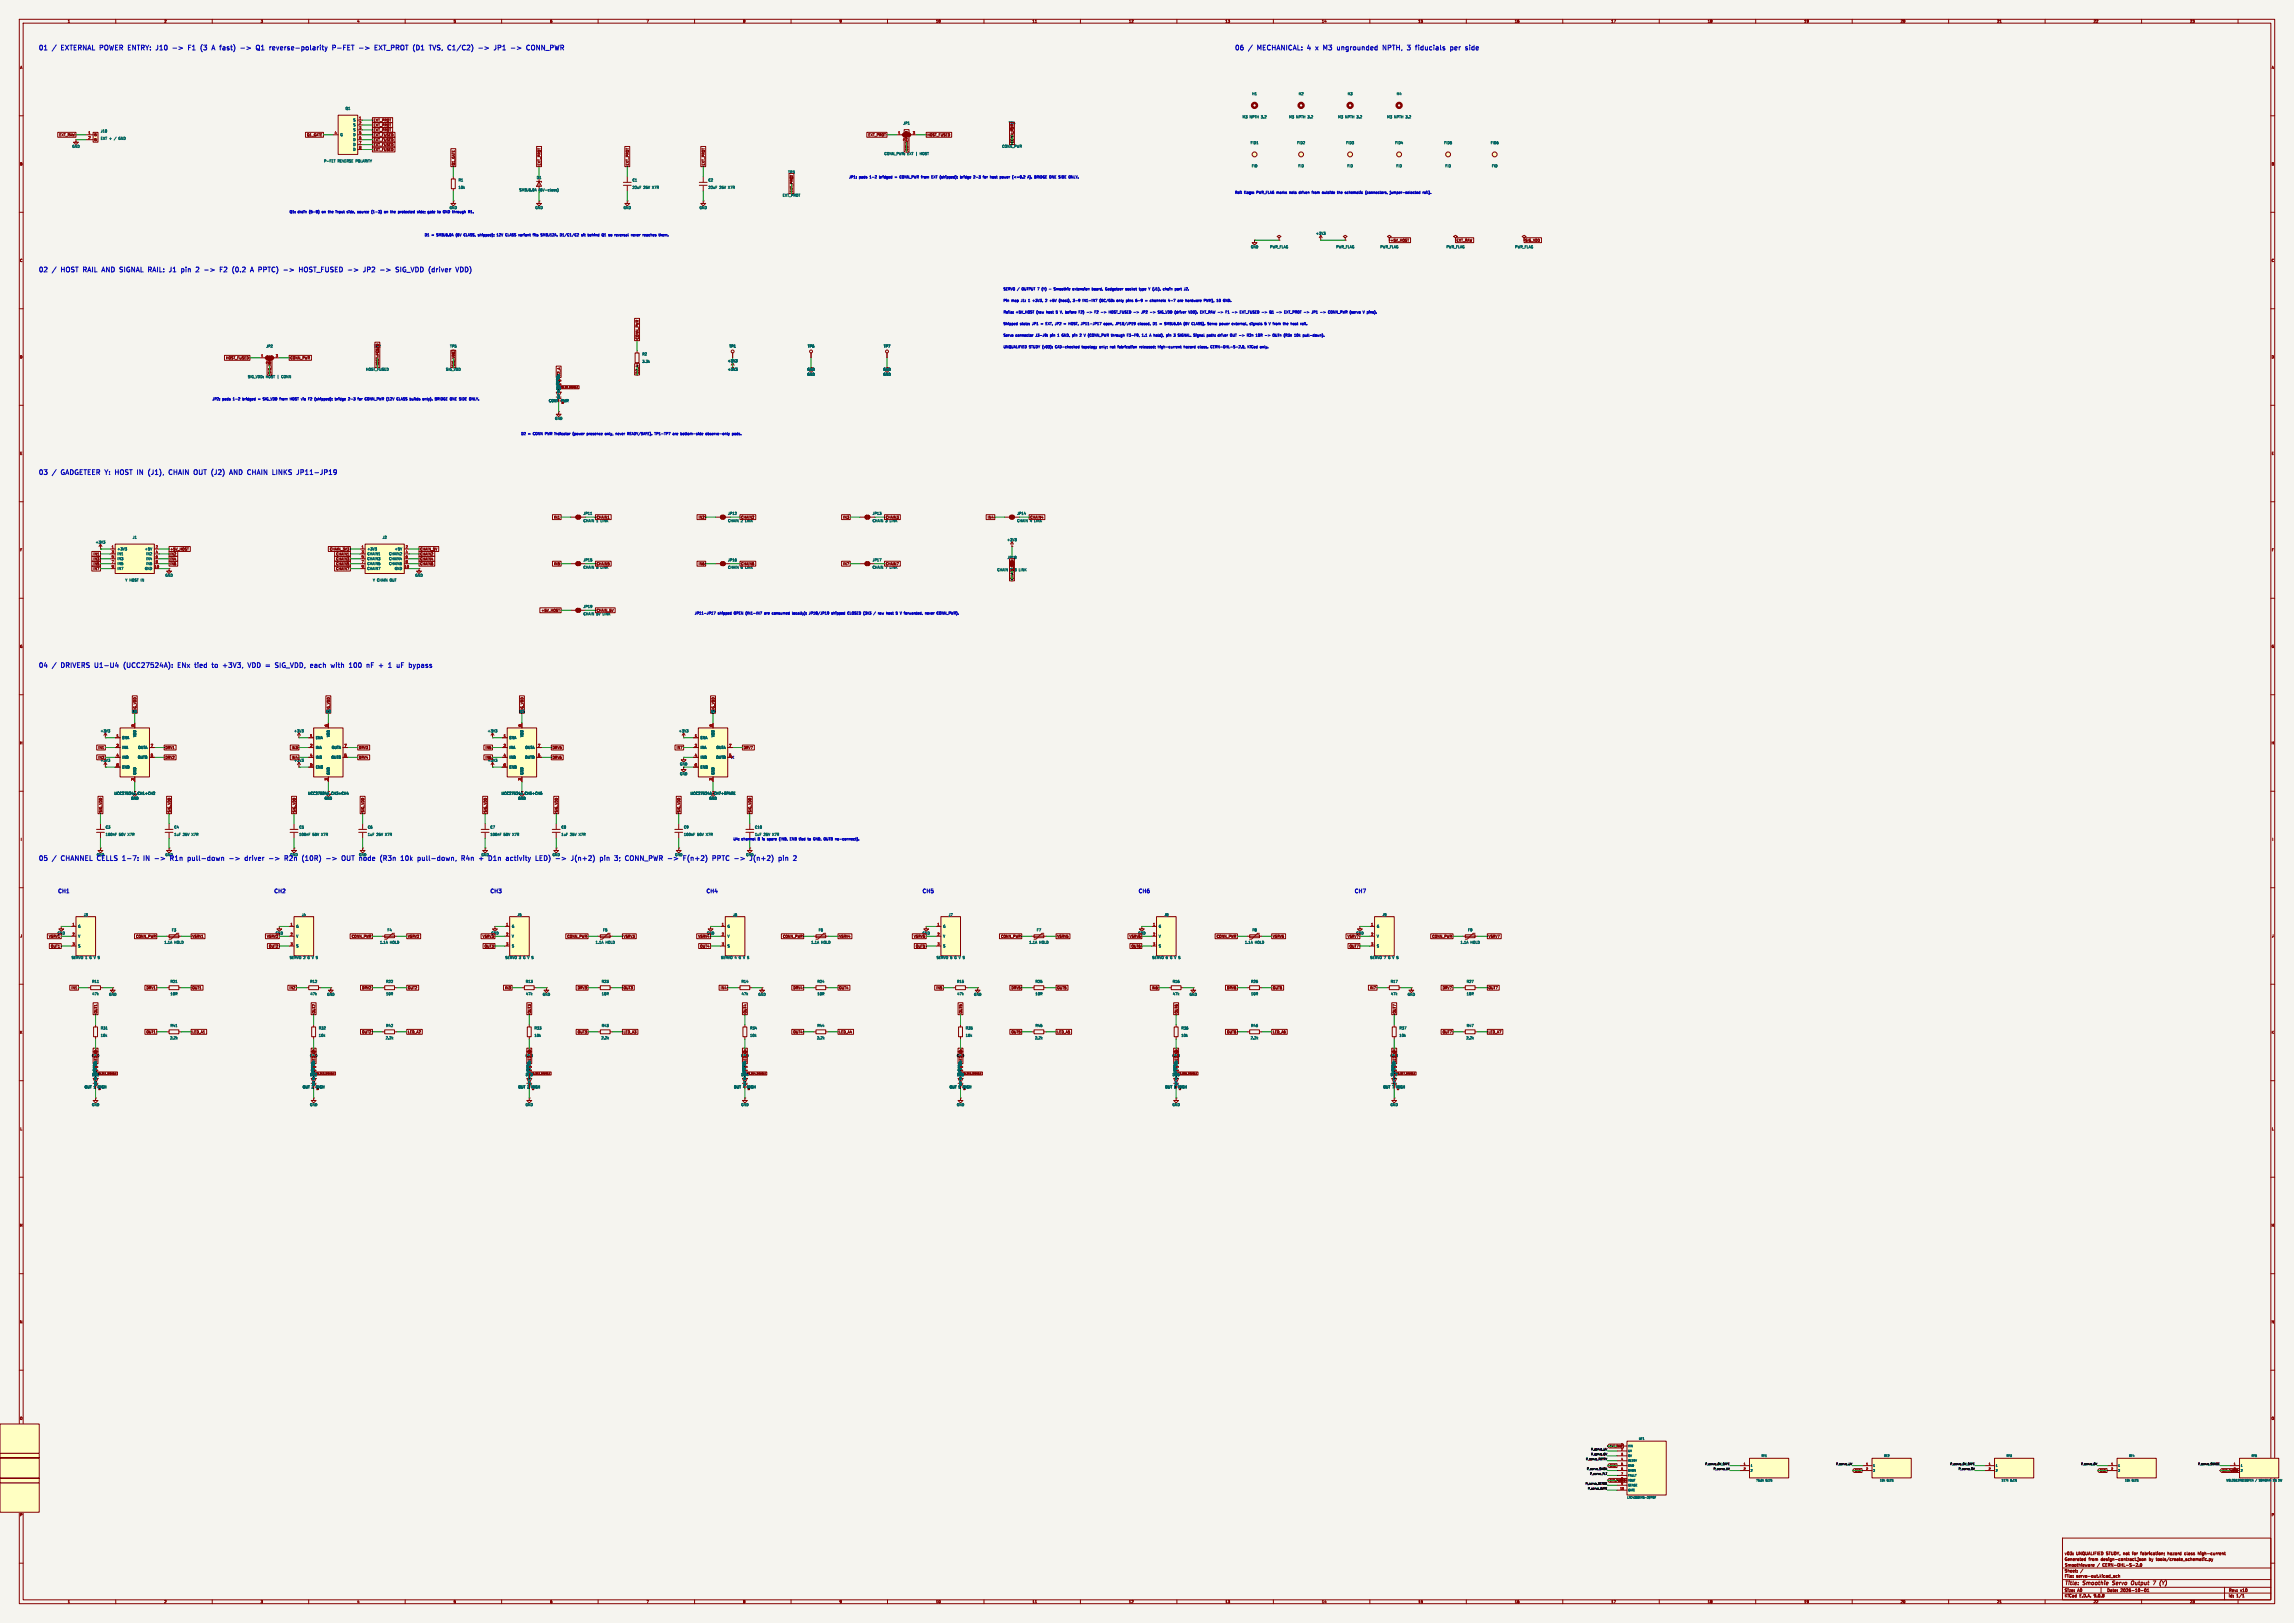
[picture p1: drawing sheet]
<svg xmlns="http://www.w3.org/2000/svg" width="1189mm" height="841mm" viewBox="0 0 1189 841" stroke-linecap="round" stroke-linejoin="round" font-family="sans-serif">
<defs><g id="words">
<g font-size="3.5" fill="#0000c2">
<text x="20" y="26">01</text>
<text x="31" y="26">EXTERNAL POWER ENTRY: J10</text>
<text x="97" y="26">F1 (3</text>
<text x="109" y="26">A fast)</text>
<text x="132" y="26">Q1 reverse-polarity</text>
<text x="171" y="26">P-FET</text>
<text x="193" y="26">EXT_PROT (D1</text>
<text x="221" y="26">TVS, C1/C2)</text>
<text x="255" y="26">JP1</text>
<text x="271" y="26">CONN_PWR</text>
<text x="640" y="26">06</text>
<text x="651" y="26">MECHANICAL: 4 x M3 ungrounded</text>
<text x="716" y="26">NPTH, 3 fiducials</text>
<text x="751" y="26">per</text>
<text x="759" y="26">side</text>
<text x="20" y="141">02</text>
<text x="31" y="141">HOST RAIL AND SIGNAL RAIL: J1</text>
<text x="93" y="141">pin</text>
<text x="101" y="141">2 -&gt;</text>
<text x="113" y="141">F2 (0.2</text>
<text x="129" y="141">A PPTC)</text>
<text x="154" y="141">HOST_FUSED -&gt;</text>
<text x="187" y="141">JP2</text>
<text x="204" y="141">SIG_VDD (driver</text>
<text x="235" y="141">VDD)</text>
<text x="20" y="246">03</text>
<text x="31" y="246">GADGETEER Y: HOST IN (J1),</text>
<text x="87" y="246">CHAIN OUT (J2)</text>
<text x="118" y="246">AND CHAIN LINKS</text>
<text x="153" y="246">JP11-JP19</text>
<text x="20" y="346">04</text>
<text x="31" y="346">DRIVERS U1-U4</text>
<text x="63" y="346">(UCC27524A):</text>
<text x="91" y="346">ENx tied</text>
<text x="109" y="346">to</text>
<text x="115" y="346">+3V3,</text>
<text x="128" y="346">VDD =</text>
<text x="142" y="346">SIG_VDD, each</text>
<text x="171" y="346">with</text>
<text x="180" y="346">100</text>
<text x="189" y="346">nF +</text>
<text x="200" y="346">1 uF bypass</text>
<text x="20" y="446">05</text>
<text x="31" y="446">CHANNEL CELLS 1-7:</text>
<text x="74" y="446">IN -&gt;</text>
<text x="87" y="446">R1n</text>
<text x="96" y="446">pull-down</text>
<text x="126" y="446">driver</text>
<text x="147" y="446">R2n</text>
<text x="156" y="446">(10R)</text>
<text x="176" y="446">OUT node</text>
<text x="196" y="446">(R3n</text>
<text x="206" y="446">10k</text>
<text x="215" y="446">pull-down,</text>
<text x="238" y="446">R4n</text>
<text x="247" y="446">+</text>
<text x="252" y="446">D1n</text>
<text x="261" y="446">activity</text>
<text x="276" y="446">LED) -&gt;</text>
<text x="294" y="446">J(n+2)</text>
<text x="309" y="446">pin</text>
<text x="317" y="446">3;</text>
<text x="322" y="446">CONN_PWR -&gt;</text>
<text x="352" y="446">F(n+2)</text>
<text x="367" y="446">PPTC -&gt;</text>
<text x="387" y="446">J(n+2)</text>
<text x="402" y="446">pin</text>
<text x="409" y="446">2</text>
</g>
<g font-size="2.8" fill="#0000c2">
<text x="30" y="463">CH1</text>
<text x="142" y="463">CH2</text>
<text x="254" y="463">CH3</text>
<text x="366" y="463">CH4</text>
<text x="478" y="463">CH5</text>
<text x="590" y="463">CH6</text>
<text x="702" y="463">CH7</text>
</g>
<g font-size="2.8" fill="#840000">
<text x="1070" y="822">Title:</text>
<text x="1080" y="822">Smoothie</text>
<text x="1096" y="822">Servo</text>
<text x="1106" y="822">Output</text>
<text x="1118" y="822">7</text>
<text x="1123" y="822">(Y)</text>
</g>
<g font-size="2.1" fill="#840000">
<text x="1070" y="809">Generated</text>
<text x="1070" y="806">v03:</text>
<text x="1076" y="806">UNQUALIFIED</text>
<text x="1083" y="809">from</text>
<text x="1089" y="809">design-contract.json</text>
<text x="1092" y="806">STUDY, not</text>
<text x="1105" y="806">for</text>
<text x="1110" y="806">fabrication;</text>
<text x="1114" y="809">by</text>
<text x="1118" y="809">tools/create_schematic.py</text>
<text x="1124" y="806">hazard</text>
<text x="1133" y="806">class</text>
<text x="1140" y="806">high-current</text>
<text x="1070" y="815">Sheet:</text>
<text x="1070" y="812">Smoothieware</text>
<text x="1087" y="812">/</text>
<text x="1091" y="812">CERN-OHL-S-2.0</text>
<text x="1070" y="818">File:</text>
<text x="1076" y="818">servo-out.kicad_sch</text>
<text x="1070" y="828">KiCad</text>
<text x="1070" y="825">Size:</text>
<text x="1077" y="825">A0</text>
<text x="1078" y="828">E.D.A.</text>
<text x="1085" y="828">9.0.8</text>
<text x="1092" y="825">Date:</text>
<text x="1099" y="825">2026-10-01</text>
<text x="1155" y="825">Rev:</text>
<text x="1155" y="828">Id:</text>
<text x="1159" y="828">1/1</text>
<text x="1161" y="825">v10</text>
</g>
<g font-size="1.8" fill="#840000">
<text x="35" y="12">1</text>
<text x="85" y="12">2</text>
<text x="135" y="12">3</text>
<text x="185" y="12">4</text>
<text x="235" y="12">5</text>
<text x="285" y="12">6</text>
<text x="335" y="12">7</text>
<text x="385" y="12">8</text>
<text x="435" y="12">9</text>
<text x="485" y="12">10</text>
<text x="535" y="12">11</text>
<text x="585" y="12">12</text>
<text x="635" y="12">13</text>
<text x="685" y="12">14</text>
<text x="735" y="12">15</text>
<text x="785" y="12">16</text>
<text x="835" y="12">17</text>
<text x="885" y="12">18</text>
<text x="935" y="12">19</text>
<text x="985" y="12">20</text>
<text x="1035" y="12">21</text>
<text x="1085" y="12">22</text>
<text x="1135" y="12">23</text>
<text x="10" y="36">A</text>
<text x="1177" y="36">A</text>
<text x="194" y="66">EXT_PROT</text>
<text x="194" y="63">EXT_PROT</text>
<text x="523" y="65">TP4</text>
<text x="31" y="71">EXT_RAW</text>
<text x="159" y="71">Q1_GATE</text>
<text x="194" y="71">EXT_FUSED</text>
<text x="194" y="68">EXT_PROT</text>
<text x="450" y="71">EXT_PROT</text>
<text x="481" y="71">HOST_FUSED</text>
<text x="194" y="76">EXT_FUSED</text>
<text x="194" y="73">EXT_FUSED</text>
<text x="525" y="74" transform="rotate(-90 525 74)">CONN_PWR</text>
<text x="194" y="78">EXT_FUSED</text>
<text x="471" y="78" transform="rotate(-90 471 78)">CONN_PWR</text>
<text x="10" y="86">B</text>
<text x="236" y="86" transform="rotate(-90 236 86)">Q1_GATE</text>
<text x="280" y="86" transform="rotate(-90 280 86)">EXT_PROT</text>
<text x="326" y="86" transform="rotate(-90 326 86)">EXT_PROT</text>
<text x="365" y="86" transform="rotate(-90 365 86)">EXT_PROT</text>
<text x="1177" y="86">B</text>
<text x="411" y="100" transform="rotate(-90 411 100)">EXT_PROT</text>
<text x="721" y="125">+5V_HOST</text>
<text x="755" y="125">EXT_RAW</text>
<text x="790" y="125">SIG_VDD</text>
<text x="10" y="136">C</text>
<text x="1177" y="136">C</text>
<text x="331" y="176" transform="rotate(-90 331 176)">CONN_PWR</text>
<text x="10" y="186">D</text>
<text x="194" y="180">TP2</text>
<text x="1177" y="186">D</text>
<text x="117" y="186">HOST_FUSED</text>
<text x="139" y="189" transform="rotate(-90 139 189)">2</text>
<text x="150" y="186">CONN_PWR</text>
<text x="197" y="190" transform="rotate(-90 197 190)">HOST_FUSED</text>
<text x="236" y="190" transform="rotate(-90 236 190)">SIG_VDD</text>
<text x="141" y="194" transform="rotate(-90 141 194)">SIG_VDD</text>
<text x="291" y="195" transform="rotate(-90 291 195)">D2_A</text>
<text x="331" y="194" transform="rotate(-90 331 194)">D2_A</text>
<text x="377" y="192">+3V3</text>
<text x="418" y="192">GND</text>
<text x="458" y="192">GND</text>
<text x="10" y="236">E</text>
<text x="1177" y="236">E</text>
<text x="287" y="269">IN1</text>
<text x="309" y="269">CHAIN1</text>
<text x="362" y="269">IN2</text>
<text x="384" y="269">CHAIN2</text>
<text x="437" y="269">IN3</text>
<text x="459" y="269">CHAIN3</text>
<text x="512" y="269">IN4</text>
<text x="534" y="269">CHAIN4</text>
<text x="10" y="286">F</text>
<text x="48" y="288">IN1</text>
<text x="88" y="285">+5V_HOST</text>
<text x="88" y="288">IN2</text>
<text x="171" y="285">CHAIN_3V3</text>
<text x="174" y="288">CHAIN1</text>
<text x="218" y="288">CHAIN2</text>
<text x="218" y="285">CHAIN_5V</text>
<text x="1177" y="286">F</text>
<text x="48" y="293">IN5</text>
<text x="48" y="291">IN3</text>
<text x="88" y="291">IN4</text>
<text x="88" y="293">IN6</text>
<text x="174" y="293">CHAIN5</text>
<text x="174" y="291">CHAIN3</text>
<text x="218" y="293">CHAIN6</text>
<text x="218" y="291">CHAIN4</text>
<text x="287" y="293">IN5</text>
<text x="309" y="293">CHAIN5</text>
<text x="362" y="293">IN6</text>
<text x="384" y="293">CHAIN6</text>
<text x="437" y="293">IN7</text>
<text x="459" y="293">CHAIN7</text>
<text x="48" y="296">IN7</text>
<text x="174" y="296">CHAIN7</text>
<text x="524" y="296">3V3</text>
<text x="525" y="301" transform="rotate(-90 525 301)">CHAIN_3V3</text>
<text x="280" y="317">+5V_HOST</text>
<text x="309" y="317">CHAIN_5V</text>
<text x="10" y="336">G</text>
<text x="1177" y="336">G</text>
<text x="71" y="369" transform="rotate(-90 71 369)">SIG_VDD</text>
<text x="171" y="369" transform="rotate(-90 171 369)">SIG_VDD</text>
<text x="271" y="369" transform="rotate(-90 271 369)">SIG_VDD</text>
<text x="371" y="369" transform="rotate(-90 371 369)">SIG_VDD</text>
<text x="10" y="386">H</text>
<text x="51" y="388">IN1</text>
<text x="86" y="388">DRV1</text>
<text x="151" y="388">IN3</text>
<text x="186" y="388">DRV3</text>
<text x="251" y="388">IN5</text>
<text x="286" y="388">DRV5</text>
<text x="351" y="388">IN7</text>
<text x="385" y="388">DRV7</text>
<text x="1177" y="386">H</text>
<text x="51" y="393">IN2</text>
<text x="86" y="393">DRV2</text>
<text x="151" y="393">IN4</text>
<text x="186" y="393">DRV4</text>
<text x="251" y="393">IN6</text>
<text x="286" y="393">DRV6</text>
<text x="370" y="412">CH7+SPARE</text>
<text x="53" y="421" transform="rotate(-90 53 421)">SIG_VDD</text>
<text x="89" y="421" transform="rotate(-90 89 421)">SIG_VDD</text>
<text x="153" y="421" transform="rotate(-90 153 421)">SIG_VDD</text>
<text x="189" y="421" transform="rotate(-90 189 421)">SIG_VDD</text>
<text x="252" y="421" transform="rotate(-90 252 421)">SIG_VDD</text>
<text x="289" y="421" transform="rotate(-90 289 421)">SIG_VDD</text>
<text x="353" y="421" transform="rotate(-90 353 421)">SIG_VDD</text>
<text x="390" y="421" transform="rotate(-90 390 421)">SIG_VDD</text>
<text x="11" y="436">I</text>
<text x="1178" y="436">I</text>
<text x="10" y="486">J</text>
<text x="30" y="484">GND</text>
<text x="143" y="484">GND</text>
<text x="255" y="484">GND</text>
<text x="478" y="484">GND</text>
<text x="590" y="484">GND</text>
<text x="703" y="484">GND</text>
<text x="1177" y="486">J</text>
<text x="25" y="486">VSRV1</text>
<text x="26" y="491">OUT1</text>
<text x="70" y="486">CONN_PWR</text>
<text x="100" y="486">VSRV1</text>
<text x="138" y="486">VSRV2</text>
<text x="139" y="491">OUT2</text>
<text x="182" y="486">CONN_PWR</text>
<text x="211" y="486">VSRV2</text>
<text x="250" y="486">VSRV3</text>
<text x="251" y="491">OUT3</text>
<text x="294" y="486">CONN_PWR</text>
<text x="323" y="486">VSRV3</text>
<text x="362" y="486">VSRV4</text>
<text x="363" y="491">OUT4</text>
<text x="406" y="486">CONN_PWR</text>
<text x="435" y="486">VSRV4</text>
<text x="474" y="486">VSRV5</text>
<text x="475" y="491">OUT5</text>
<text x="519" y="486">CONN_PWR</text>
<text x="548" y="486">VSRV5</text>
<text x="585" y="486">VSRV6</text>
<text x="586" y="491">OUT6</text>
<text x="630" y="486">CONN_PWR</text>
<text x="660" y="486">VSRV6</text>
<text x="698" y="486">VSRV7</text>
<text x="699" y="491">OUT7</text>
<text x="742" y="486">CONN_PWR</text>
<text x="771" y="486">VSRV7</text>
<text x="37" y="513">IN1</text>
<text x="76" y="513">DRV1</text>
<text x="100" y="513">OUT1</text>
<text x="150" y="513">IN2</text>
<text x="188" y="513">DRV2</text>
<text x="211" y="513">OUT2</text>
<text x="262" y="513">IN3</text>
<text x="299" y="513">DRV3</text>
<text x="323" y="513">OUT3</text>
<text x="373" y="513">IN4</text>
<text x="411" y="513">DRV4</text>
<text x="435" y="513">OUT4</text>
<text x="485" y="513">IN5</text>
<text x="524" y="513">DRV5</text>
<text x="548" y="513">OUT5</text>
<text x="597" y="513">IN6</text>
<text x="636" y="513">DRV6</text>
<text x="660" y="513">OUT6</text>
<text x="710" y="513">IN7</text>
<text x="748" y="513">DRV7</text>
<text x="771" y="513">OUT7</text>
<text x="50" y="525" transform="rotate(-90 50 525)">OUT1</text>
<text x="164" y="525" transform="rotate(-90 164 525)">OUT2</text>
<text x="275" y="525" transform="rotate(-90 275 525)">OUT3</text>
<text x="387" y="525" transform="rotate(-90 387 525)">OUT4</text>
<text x="499" y="525" transform="rotate(-90 499 525)">OUT5</text>
<text x="611" y="525" transform="rotate(-90 611 525)">OUT6</text>
<text x="724" y="525" transform="rotate(-90 724 525)">OUT7</text>
<text x="10" y="536">K</text>
<text x="76" y="536">OUT1</text>
<text x="100" y="536">LED_A1</text>
<text x="188" y="536">OUT2</text>
<text x="211" y="536">LED_A2</text>
<text x="299" y="536">OUT3</text>
<text x="323" y="536">LED_A3</text>
<text x="411" y="536">OUT4</text>
<text x="435" y="536">LED_A4</text>
<text x="524" y="536">OUT5</text>
<text x="548" y="536">LED_A5</text>
<text x="636" y="536">OUT6</text>
<text x="660" y="536">LED_A6</text>
<text x="748" y="536">OUT7</text>
<text x="771" y="536">LED_A7</text>
<text x="1177" y="536">K</text>
<text x="47" y="548">GND</text>
<text x="50" y="551" transform="rotate(-90 50 551)">LED_A1</text>
<text x="161" y="548">GND</text>
<text x="164" y="551" transform="rotate(-90 164 551)">LED_A2</text>
<text x="272" y="548">GND</text>
<text x="275" y="551" transform="rotate(-90 275 551)">LED_A3</text>
<text x="384" y="548">GND</text>
<text x="387" y="551" transform="rotate(-90 387 551)">LED_A4</text>
<text x="496" y="548">GND</text>
<text x="499" y="551" transform="rotate(-90 499 551)">LED_A5</text>
<text x="608" y="548">GND</text>
<text x="611" y="551" transform="rotate(-90 611 551)">LED_A6</text>
<text x="721" y="548">GND</text>
<text x="724" y="551" transform="rotate(-90 724 551)">LED_A7</text>
<text x="10" y="586">L</text>
<text x="1177" y="586">L</text>
<text x="10" y="636">M</text>
<text x="1177" y="636">M</text>
<text x="10" y="686">N</text>
<text x="1177" y="686">N</text>
<text x="10" y="736">O</text>
<text x="1177" y="736">O</text>
<text x="10" y="786">P</text>
<text x="1177" y="786">P</text>
<text x="35" y="831">1</text>
<text x="85" y="831">2</text>
<text x="135" y="831">3</text>
<text x="185" y="831">4</text>
<text x="235" y="831">5</text>
<text x="285" y="831">6</text>
<text x="335" y="831">7</text>
<text x="385" y="831">8</text>
<text x="435" y="831">9</text>
<text x="485" y="831">10</text>
<text x="535" y="831">11</text>
<text x="585" y="831">12</text>
<text x="635" y="831">13</text>
<text x="685" y="831">14</text>
<text x="735" y="831">15</text>
<text x="785" y="831">16</text>
<text x="835" y="831">17</text>
<text x="885" y="831">18</text>
<text x="935" y="831">19</text>
<text x="985" y="831">20</text>
<text x="1035" y="831">21</text>
<text x="1085" y="831">22</text>
<text x="1135" y="831">23</text>
</g>
<g font-size="1.8" fill="#006464">
<text x="649" y="49">H1</text>
<text x="673" y="49">H2</text>
<text x="698" y="49">H3</text>
<text x="724" y="49">H4</text>
<text x="179" y="57">Q1</text>
<text x="183" y="63">S</text>
<text x="183" y="66">S</text>
<text x="468" y="65">JP1</text>
<text x="644" y="61">M3</text>
<text x="648" y="61">NPTH</text>
<text x="654" y="61">3.2</text>
<text x="668" y="61">M3</text>
<text x="672" y="61">NPTH</text>
<text x="678" y="61">3.2</text>
<text x="693" y="61">M3</text>
<text x="697" y="61">NPTH</text>
<text x="703" y="61">3.2</text>
<text x="719" y="61">M3</text>
<text x="723" y="61">NPTH</text>
<text x="729" y="61">3.2</text>
<text x="52" y="69">J10</text>
<text x="176" y="71">G</text>
<text x="183" y="71">D</text>
<text x="183" y="68">S</text>
<text x="37" y="77">GND</text>
<text x="52" y="73">EXT +</text>
<text x="59" y="73">/</text>
<text x="62" y="73">GND</text>
<text x="183" y="73">D</text>
<text x="183" y="76">D</text>
<text x="519" y="77">CONN_PWR</text>
<text x="648" y="75">FID1</text>
<text x="672" y="75">FID2</text>
<text x="698" y="75">FID3</text>
<text x="723" y="75">FID4</text>
<text x="748" y="75">FID5</text>
<text x="773" y="75">FID6</text>
<text x="183" y="78">D</text>
<text x="458" y="81">CONN_PWR: EXT |</text>
<text x="477" y="81">HOST</text>
<text x="168" y="84">P-FET</text>
<text x="175" y="84">REVERSE POLARITY</text>
<text x="649" y="87">FID</text>
<text x="673" y="87">FID</text>
<text x="698" y="87">FID</text>
<text x="724" y="87">FID</text>
<text x="749" y="87">FID</text>
<text x="773" y="87">FID</text>
<text x="237" y="94">R1</text>
<text x="278" y="93">D1</text>
<text x="328" y="94">C1</text>
<text x="367" y="94">C2</text>
<text x="408" y="90">TP3</text>
<text x="237" y="98">10k</text>
<text x="269" y="99">SMBJ6.0A</text>
<text x="279" y="99">(6V-class)</text>
<text x="328" y="98">22uF</text>
<text x="333" y="98">25V</text>
<text x="338" y="98">X7R</text>
<text x="367" y="98">22uF</text>
<text x="373" y="98">25V</text>
<text x="378" y="98">X7R</text>
<text x="406" y="102">EXT_PROT</text>
<text x="277" y="109">GND</text>
<text x="323" y="109">GND</text>
<text x="362" y="109">GND</text>
<text x="682" y="122">+3V3</text>
<text x="648" y="129">GND</text>
<text x="658" y="129">PWR_FLAG</text>
<text x="692" y="129">PWR_FLAG</text>
<text x="715" y="129">PWR_FLAG</text>
<text x="750" y="129">PWR_FLAG</text>
<text x="785" y="129">PWR_FLAG</text>
<text x="138" y="180">JP2</text>
<text x="233" y="180">TP5</text>
<text x="333" y="184">R2</text>
<text x="378" y="180">TP1</text>
<text x="419" y="180">TP6</text>
<text x="458" y="180">TP7</text>
<text x="333" y="188">3.3k</text>
<text x="377" y="188">+3V3</text>
<text x="128" y="196">SIG_VDD: HOST |</text>
<text x="146" y="196">CONN</text>
<text x="190" y="192">HOST_FUSED</text>
<text x="231" y="192">SIG_VDD</text>
<text x="418" y="195">GND</text>
<text x="458" y="195">GND</text>
<text x="288" y="202">D2</text>
<text x="284" y="209">CONN</text>
<text x="291" y="209">PWR</text>
<text x="288" y="218">GND</text>
<text x="302" y="267">JP11</text>
<text x="377" y="267">JP12</text>
<text x="452" y="267">JP13</text>
<text x="527" y="267">JP14</text>
<text x="302" y="271">CHAIN</text>
<text x="309" y="271">1</text>
<text x="311" y="271">LINK</text>
<text x="377" y="271">CHAIN</text>
<text x="384" y="271">2</text>
<text x="386" y="271">LINK</text>
<text x="452" y="271">CHAIN</text>
<text x="459" y="271">3</text>
<text x="461" y="271">LINK</text>
<text x="527" y="271">CHAIN</text>
<text x="534" y="271">4</text>
<text x="536" y="271">LINK</text>
<text x="49" y="282">+3V3</text>
<text x="69" y="279">J1</text>
<text x="198" y="279">J2</text>
<text x="522" y="281">+3V3</text>
<text x="61" y="285">+3V3</text>
<text x="61" y="288">IN1</text>
<text x="75" y="285">+5V</text>
<text x="76" y="288">IN2</text>
<text x="190" y="285">+3V3</text>
<text x="190" y="288">CHAIN1</text>
<text x="201" y="288">CHAIN2</text>
<text x="204" y="285">+5V</text>
<text x="61" y="290">IN3</text>
<text x="61" y="293">IN5</text>
<text x="76" y="290">IN4</text>
<text x="76" y="293">IN6</text>
<text x="190" y="290">CHAIN3</text>
<text x="190" y="293">CHAIN5</text>
<text x="201" y="290">CHAIN4</text>
<text x="201" y="293">CHAIN6</text>
<text x="302" y="291">JP15</text>
<text x="377" y="291">JP16</text>
<text x="452" y="291">JP17</text>
<text x="522" y="290">JP18</text>
<text x="61" y="296">IN7</text>
<text x="75" y="296">GND</text>
<text x="86" y="299">GND</text>
<text x="190" y="296">CHAIN7</text>
<text x="204" y="296">GND</text>
<text x="215" y="299">GND</text>
<text x="302" y="295">CHAIN</text>
<text x="309" y="295">5</text>
<text x="311" y="295">LINK</text>
<text x="377" y="295">CHAIN</text>
<text x="384" y="295">6</text>
<text x="386" y="295">LINK</text>
<text x="452" y="295">CHAIN</text>
<text x="459" y="295">7</text>
<text x="461" y="295">LINK</text>
<text x="517" y="296">CHAIN</text>
<text x="528" y="296">LINK</text>
<text x="65" y="302">Y HOST IN</text>
<text x="193" y="302">Y CHAIN</text>
<text x="202" y="302">OUT</text>
<text x="302" y="315">JP19</text>
<text x="302" y="319">CHAIN</text>
<text x="309" y="319">5V</text>
<text x="313" y="319">LINK</text>
<text x="68" y="370">U1</text>
<text x="169" y="370">U2</text>
<text x="269" y="370">U3</text>
<text x="368" y="370">U4</text>
<text x="52" y="380">+3V3</text>
<text x="63" y="383">ENA</text>
<text x="71" y="382" transform="rotate(-90 71 382)">VDD</text>
<text x="152" y="380">+3V3</text>
<text x="164" y="383">ENA</text>
<text x="171" y="382" transform="rotate(-90 171 382)">VDD</text>
<text x="253" y="380">+3V3</text>
<text x="264" y="383">ENA</text>
<text x="271" y="382" transform="rotate(-90 271 382)">VDD</text>
<text x="352" y="380">+3V3</text>
<text x="363" y="383">ENA</text>
<text x="370" y="382" transform="rotate(-90 370 382)">VDD</text>
<text x="63" y="388">INA</text>
<text x="72" y="388">OUTA</text>
<text x="164" y="388">INA</text>
<text x="172" y="388">OUTA</text>
<text x="264" y="388">INA</text>
<text x="272" y="388">OUTA</text>
<text x="363" y="388">INA</text>
<text x="371" y="388">OUTA</text>
<text x="52" y="395">+3V3</text>
<text x="63" y="393">INB</text>
<text x="71" y="393">OUTB</text>
<text x="152" y="395">+3V3</text>
<text x="164" y="393">INB</text>
<text x="172" y="393">OUTB</text>
<text x="253" y="395">+3V3</text>
<text x="264" y="393">INB</text>
<text x="272" y="393">OUTB</text>
<text x="363" y="393">INB</text>
<text x="371" y="393">OUTB</text>
<text x="63" y="398">ENB</text>
<text x="71" y="402" transform="rotate(-90 71 402)">GND</text>
<text x="164" y="398">ENB</text>
<text x="171" y="402" transform="rotate(-90 171 402)">GND</text>
<text x="264" y="398">ENB</text>
<text x="271" y="402" transform="rotate(-90 271 402)">GND</text>
<text x="352" y="397">GND</text>
<text x="352" y="402">GND</text>
<text x="363" y="398">ENB</text>
<text x="370" y="402" transform="rotate(-90 370 402)">GND</text>
<text x="59" y="412">UCC27524A</text>
<text x="71" y="412">CH1+CH2</text>
<text x="159" y="412">UCC27524A</text>
<text x="172" y="412">CH3+CH4</text>
<text x="260" y="412">UCC27524A</text>
<text x="272" y="412">CH5+CH6</text>
<text x="358" y="412">UCC27524A</text>
<text x="68" y="415">GND</text>
<text x="168" y="415">GND</text>
<text x="268" y="415">GND</text>
<text x="368" y="415">GND</text>
<text x="55" y="429">C3</text>
<text x="90" y="429">C4</text>
<text x="155" y="429">C5</text>
<text x="191" y="429">C6</text>
<text x="254" y="429">C7</text>
<text x="291" y="429">C8</text>
<text x="354" y="429">C9</text>
<text x="391" y="429">C10</text>
<text x="55" y="433">100nF</text>
<text x="62" y="433">50V</text>
<text x="66" y="433">X7R</text>
<text x="90" y="433">1uF</text>
<text x="95" y="433">25V</text>
<text x="99" y="433">X7R</text>
<text x="155" y="433">100nF</text>
<text x="162" y="433">50V</text>
<text x="167" y="433">X7R</text>
<text x="191" y="433">1uF</text>
<text x="195" y="433">25V</text>
<text x="200" y="433">X7R</text>
<text x="254" y="433">100nF</text>
<text x="261" y="433">50V</text>
<text x="266" y="433">X7R</text>
<text x="291" y="433">1uF</text>
<text x="295" y="433">25V</text>
<text x="300" y="433">X7R</text>
<text x="354" y="433">100nF</text>
<text x="361" y="433">50V</text>
<text x="366" y="433">X7R</text>
<text x="391" y="433">1uF</text>
<text x="396" y="433">25V</text>
<text x="400" y="433">X7R</text>
<text x="249" y="444">GND</text>
<text x="286" y="444">GND</text>
<text x="350" y="444">GND</text>
<text x="387" y="444">GND</text>
<text x="43" y="475">J3</text>
<text x="156" y="475">J4</text>
<text x="268" y="475">J5</text>
<text x="380" y="475">J6</text>
<text x="492" y="475">J7</text>
<text x="603" y="475">J8</text>
<text x="716" y="475">J9</text>
<text x="40" y="481">G</text>
<text x="89" y="483">F3</text>
<text x="153" y="481">G</text>
<text x="201" y="483">F4</text>
<text x="265" y="481">G</text>
<text x="312" y="483">F5</text>
<text x="366" y="484">GND</text>
<text x="377" y="481">G</text>
<text x="424" y="483">F6</text>
<text x="489" y="481">G</text>
<text x="537" y="483">F7</text>
<text x="600" y="481">G</text>
<text x="649" y="483">F8</text>
<text x="713" y="481">G</text>
<text x="761" y="483">F9</text>
<text x="40" y="486">V</text>
<text x="40" y="491">S</text>
<text x="85" y="489">1.1A</text>
<text x="90" y="489">HOLD</text>
<text x="153" y="486">V</text>
<text x="153" y="491">S</text>
<text x="197" y="489">1.1A</text>
<text x="202" y="489">HOLD</text>
<text x="265" y="486">V</text>
<text x="265" y="491">S</text>
<text x="309" y="489">1.1A</text>
<text x="314" y="489">HOLD</text>
<text x="377" y="486">V</text>
<text x="377" y="491">S</text>
<text x="420" y="489">1.1A</text>
<text x="426" y="489">HOLD</text>
<text x="489" y="486">V</text>
<text x="489" y="491">S</text>
<text x="533" y="489">1.1A</text>
<text x="539" y="489">HOLD</text>
<text x="600" y="486">V</text>
<text x="600" y="491">S</text>
<text x="645" y="489">1.1A</text>
<text x="650" y="489">HOLD</text>
<text x="713" y="486">V</text>
<text x="713" y="491">S</text>
<text x="757" y="489">1.1A</text>
<text x="762" y="489">HOLD</text>
<text x="37" y="497">SERVO 1</text>
<text x="47" y="497">G V S</text>
<text x="150" y="497">SERVO 2</text>
<text x="160" y="497">G V S</text>
<text x="262" y="497">SERVO 3</text>
<text x="271" y="497">G V S</text>
<text x="374" y="497">SERVO 4</text>
<text x="383" y="497">G V S</text>
<text x="485" y="497">SERVO 5</text>
<text x="495" y="497">G V S</text>
<text x="597" y="497">SERVO 6</text>
<text x="607" y="497">G V S</text>
<text x="710" y="497">SERVO 7</text>
<text x="720" y="497">G V S</text>
<text x="48" y="509">R11</text>
<text x="88" y="509">R21</text>
<text x="161" y="509">R12</text>
<text x="200" y="509">R22</text>
<text x="272" y="509">R13</text>
<text x="312" y="509">R23</text>
<text x="384" y="509">R14</text>
<text x="424" y="509">R24</text>
<text x="496" y="509">R15</text>
<text x="537" y="509">R25</text>
<text x="608" y="509">R16</text>
<text x="648" y="509">R26</text>
<text x="721" y="509">R17</text>
<text x="760" y="509">R27</text>
<text x="48" y="516">47k</text>
<text x="88" y="516">10R</text>
<text x="161" y="516">47k</text>
<text x="200" y="516">10R</text>
<text x="272" y="516">47k</text>
<text x="312" y="516">10R</text>
<text x="384" y="516">47k</text>
<text x="424" y="516">10R</text>
<text x="496" y="516">47k</text>
<text x="537" y="516">10R</text>
<text x="608" y="516">47k</text>
<text x="648" y="516">10R</text>
<text x="721" y="516">47k</text>
<text x="760" y="516">10R</text>
<text x="56" y="516">GND</text>
<text x="169" y="516">GND</text>
<text x="281" y="516">GND</text>
<text x="393" y="516">GND</text>
<text x="505" y="516">GND</text>
<text x="616" y="516">GND</text>
<text x="729" y="516">GND</text>
<text x="52" y="534">R31</text>
<text x="88" y="532">R41</text>
<text x="165" y="534">R32</text>
<text x="200" y="532">R42</text>
<text x="277" y="534">R33</text>
<text x="312" y="532">R43</text>
<text x="389" y="534">R34</text>
<text x="424" y="532">R44</text>
<text x="500" y="534">R35</text>
<text x="537" y="532">R45</text>
<text x="612" y="534">R36</text>
<text x="648" y="532">R46</text>
<text x="725" y="534">R37</text>
<text x="760" y="532">R47</text>
<text x="52" y="537">10k</text>
<text x="88" y="539">2.2k</text>
<text x="165" y="537">10k</text>
<text x="200" y="539">2.2k</text>
<text x="277" y="537">10k</text>
<text x="312" y="539">2.2k</text>
<text x="389" y="537">10k</text>
<text x="423" y="539">2.2k</text>
<text x="500" y="537">10k</text>
<text x="536" y="539">2.2k</text>
<text x="612" y="537">10k</text>
<text x="648" y="539">2.2k</text>
<text x="725" y="537">10k</text>
<text x="760" y="539">2.2k</text>
<text x="48" y="558">D11</text>
<text x="161" y="558">D12</text>
<text x="272" y="558">D13</text>
<text x="384" y="558">D14</text>
<text x="496" y="558">D15</text>
<text x="608" y="558">D16</text>
<text x="721" y="558">D17</text>
<text x="44" y="564">OUT 1</text>
<text x="51" y="564">HIGH</text>
<text x="157" y="564">OUT 2</text>
<text x="164" y="564">HIGH</text>
<text x="269" y="564">OUT 3</text>
<text x="276" y="564">HIGH</text>
<text x="380" y="564">OUT 4</text>
<text x="388" y="564">HIGH</text>
<text x="492" y="564">OUT 5</text>
<text x="499" y="564">HIGH</text>
<text x="604" y="564">OUT 6</text>
<text x="611" y="564">HIGH</text>
<text x="717" y="564">OUT 7</text>
<text x="724" y="564">HIGH</text>
<text x="47" y="573">GND</text>
<text x="161" y="573">GND</text>
<text x="272" y="573">GND</text>
<text x="384" y="573">GND</text>
<text x="496" y="573">GND</text>
<text x="608" y="573">GND</text>
<text x="721" y="573">GND</text>
</g>
<g font-size="1.8" fill="#a90000">
<text x="186" y="62">1</text>
<text x="186" y="65">2</text>
<text x="46" y="70">1</text>
<text x="173" y="70">4</text>
<text x="186" y="67">3</text>
<text x="186" y="70">5</text>
<text x="465" y="70">1</text>
<text x="473" y="70">3</text>
<text x="46" y="72">2</text>
<text x="186" y="72">6</text>
<text x="186" y="75">7</text>
<text x="186" y="77">8</text>
<text x="470" y="73" transform="rotate(-90 470 73)">2</text>
<text x="135" y="185">1</text>
<text x="143" y="185">3</text>
<text x="58" y="284">1</text>
<text x="58" y="287">3</text>
<text x="81" y="284">2</text>
<text x="81" y="287">4</text>
<text x="187" y="284">1</text>
<text x="187" y="287">3</text>
<text x="210" y="284">2</text>
<text x="210" y="287">4</text>
<text x="58" y="289">5</text>
<text x="58" y="292">7</text>
<text x="81" y="289">6</text>
<text x="81" y="292">8</text>
<text x="187" y="289">5</text>
<text x="187" y="292">7</text>
<text x="210" y="289">6</text>
<text x="210" y="292">8</text>
<text x="58" y="294">9</text>
<text x="80" y="294">10</text>
<text x="187" y="294">9</text>
<text x="210" y="294">10</text>
<text x="70" y="377" transform="rotate(-90 70 377)">6</text>
<text x="170" y="377" transform="rotate(-90 170 377)">6</text>
<text x="270" y="377" transform="rotate(-90 270 377)">6</text>
<text x="369" y="377" transform="rotate(-90 369 377)">6</text>
<text x="60" y="382">1</text>
<text x="161" y="382">1</text>
<text x="261" y="382">1</text>
<text x="360" y="382">1</text>
<text x="60" y="387">2</text>
<text x="78" y="387">7</text>
<text x="161" y="387">2</text>
<text x="178" y="387">7</text>
<text x="261" y="387">2</text>
<text x="279" y="387">7</text>
<text x="360" y="387">2</text>
<text x="378" y="387">7</text>
<text x="60" y="392">4</text>
<text x="78" y="392">5</text>
<text x="161" y="392">4</text>
<text x="178" y="392">5</text>
<text x="261" y="392">4</text>
<text x="279" y="392">5</text>
<text x="360" y="392">4</text>
<text x="378" y="392">5</text>
<text x="60" y="397">8</text>
<text x="161" y="397">8</text>
<text x="261" y="397">8</text>
<text x="360" y="397">8</text>
<text x="70" y="405" transform="rotate(-90 70 405)">3</text>
<text x="170" y="405" transform="rotate(-90 170 405)">3</text>
<text x="270" y="405" transform="rotate(-90 270 405)">3</text>
<text x="369" y="405" transform="rotate(-90 369 405)">3</text>
<text x="37" y="480">1</text>
<text x="150" y="480">1</text>
<text x="262" y="480">1</text>
<text x="374" y="480">1</text>
<text x="486" y="480">1</text>
<text x="597" y="480">1</text>
<text x="710" y="480">1</text>
<text x="37" y="485">2</text>
<text x="150" y="485">2</text>
<text x="262" y="485">2</text>
<text x="374" y="485">2</text>
<text x="486" y="485">2</text>
<text x="597" y="485">2</text>
<text x="710" y="485">2</text>
<text x="37" y="490">3</text>
<text x="150" y="490">3</text>
<text x="262" y="490">3</text>
<text x="374" y="490">3</text>
<text x="486" y="490">3</text>
<text x="597" y="490">3</text>
<text x="710" y="490">3</text>
</g>
<g font-size="1.8" fill="#0000c2">
<text x="440" y="93">JP1:</text>
<text x="445" y="93">pads</text>
<text x="451" y="93">1-2</text>
<text x="456" y="93">bridged</text>
<text x="464" y="93">=</text>
<text x="467" y="93">CONN_PWR from</text>
<text x="484" y="93">EXT (shipped);</text>
<text x="499" y="93">bridge</text>
<text x="506" y="93">2-3</text>
<text x="511" y="93">for</text>
<text x="515" y="93">host</text>
<text x="521" y="93">power</text>
<text x="527" y="93">(&lt;=0.2</text>
<text x="535" y="93">A).</text>
<text x="539" y="93">BRIDGE ONE SIDE</text>
<text x="557" y="93">ONLY.</text>
<text x="640" y="101">Rail</text>
<text x="645" y="101">flags:</text>
<text x="651" y="101">PWR_FLAG marks</text>
<text x="669" y="101">nets</text>
<text x="674" y="101">driven</text>
<text x="681" y="101">from</text>
<text x="686" y="101">outside</text>
<text x="694" y="101">the</text>
<text x="699" y="101">schematic</text>
<text x="709" y="101">(connectors,</text>
<text x="722" y="101">jumper-selected</text>
<text x="740" y="101">rail).</text>
<text x="150" y="111">Q1:</text>
<text x="154" y="111">drain</text>
<text x="160" y="111">(5-8)</text>
<text x="167" y="111">on</text>
<text x="171" y="111">the</text>
<text x="175" y="111">input</text>
<text x="181" y="111">side,</text>
<text x="186" y="111">source</text>
<text x="194" y="111">(1-3)</text>
<text x="201" y="111">on</text>
<text x="204" y="111">the</text>
<text x="208" y="111">protected</text>
<text x="218" y="111">side;</text>
<text x="224" y="111">gate</text>
<text x="229" y="111">to</text>
<text x="232" y="111">GND through</text>
<text x="233" y="109">GND</text>
<text x="220" y="123">D1</text>
<text x="224" y="123">=</text>
<text x="226" y="123">SMBJ6.0A</text>
<text x="237" y="123">(6V</text>
<text x="241" y="123">CLASS,</text>
<text x="248" y="123">shipped);</text>
<text x="258" y="123">12V</text>
<text x="263" y="123">CLASS variant</text>
<text x="278" y="123">fits</text>
<text x="282" y="123">SMBJ12A.</text>
<text x="292" y="123">D1/C1/C2</text>
<text x="303" y="123">sit</text>
<text x="307" y="123">behind</text>
<text x="314" y="123">Q1</text>
<text x="318" y="123">so</text>
<text x="322" y="123">reversal</text>
<text x="330" y="123">never</text>
<text x="337" y="123">reaches</text>
<text x="345" y="123">them.</text>
<text x="520" y="151">SERVO /</text>
<text x="530" y="151">OUTPUT 7</text>
<text x="540" y="151">(Y)</text>
<text x="547" y="151">Smoothie</text>
<text x="557" y="151">extension</text>
<text x="567" y="151">board,</text>
<text x="574" y="151">Gadgeteer</text>
<text x="585" y="151">socket</text>
<text x="592" y="151">type</text>
<text x="597" y="151">Y (J1),</text>
<text x="605" y="151">chain</text>
<text x="612" y="151">port</text>
<text x="520" y="157">Pin</text>
<text x="524" y="157">map</text>
<text x="529" y="157">J1:</text>
<text x="533" y="157">1</text>
<text x="536" y="157">+3V3,</text>
<text x="543" y="157">2</text>
<text x="545" y="157">+5V</text>
<text x="550" y="157">(host),</text>
<text x="557" y="157">3-9</text>
<text x="563" y="157">IN1-IN7</text>
<text x="572" y="157">(GC/GD:</text>
<text x="581" y="157">only</text>
<text x="586" y="157">pins</text>
<text x="591" y="157">6-9</text>
<text x="596" y="157">=</text>
<text x="599" y="157">channels</text>
<text x="608" y="157">4-7</text>
<text x="614" y="157">are</text>
<text x="618" y="157">hardware</text>
<text x="628" y="157">PWM),</text>
<text x="634" y="157">10</text>
<text x="638" y="157">GND.</text>
<text x="520" y="163">Rails:</text>
<text x="526" y="163">+5V_HOST</text>
<text x="537" y="163">(raw</text>
<text x="543" y="163">host</text>
<text x="548" y="163">5</text>
<text x="550" y="163">V, before</text>
<text x="560" y="163">F2)</text>
<text x="565" y="163">-&gt;</text>
<text x="569" y="163">F2</text>
<text x="572" y="163">-&gt;</text>
<text x="577" y="163">HOST_FUSED -&gt;</text>
<text x="594" y="163">JP2</text>
<text x="599" y="163">-&gt;</text>
<text x="603" y="163">SIG_VDD (driver</text>
<text x="619" y="163">VDD).</text>
<text x="625" y="163">EXT_RAW -&gt;</text>
<text x="639" y="163">F1</text>
<text x="642" y="163">-&gt;</text>
<text x="647" y="163">EXT_FUSED -&gt;</text>
<text x="663" y="163">Q1</text>
<text x="671" y="163">EXT_PROT -&gt;</text>
<text x="685" y="163">JP1</text>
<text x="690" y="163">-&gt;</text>
<text x="694" y="163">CONN_PWR (servo</text>
<text x="713" y="163">V pins).</text>
<text x="520" y="169">Shipped</text>
<text x="529" y="169">state:</text>
<text x="535" y="169">JP1</text>
<text x="540" y="169">=</text>
<text x="543" y="169">EXT, JP2</text>
<text x="555" y="169">HOST, JP11-JP17</text>
<text x="574" y="169">open,</text>
<text x="580" y="169">JP18/JP19</text>
<text x="592" y="169">closed,</text>
<text x="600" y="169">D1</text>
<text x="603" y="169">=</text>
<text x="606" y="169">SMBJ6.0A</text>
<text x="616" y="169">(6V</text>
<text x="621" y="169">CLASS).</text>
<text x="629" y="169">Servo</text>
<text x="635" y="169">power</text>
<text x="642" y="169">external,</text>
<text x="652" y="169">signals</text>
<text x="659" y="169">5</text>
<text x="662" y="169">V from</text>
<text x="670" y="169">the</text>
<text x="674" y="169">host</text>
<text x="520" y="175">Servo</text>
<text x="526" y="175">connector</text>
<text x="537" y="175">J3-J9:</text>
<text x="545" y="175">pin</text>
<text x="549" y="175">1</text>
<text x="551" y="175">GND, pin</text>
<text x="561" y="175">2</text>
<text x="563" y="175">V (CONN_PWR</text>
<text x="578" y="175">through</text>
<text x="586" y="175">F3-F9,</text>
<text x="594" y="175">1.1</text>
<text x="598" y="175">A hold),</text>
<text x="607" y="175">pin</text>
<text x="611" y="175">3</text>
<text x="614" y="175">SIGNAL.</text>
<text x="622" y="175">Signal</text>
<text x="629" y="175">path:</text>
<text x="635" y="175">driver</text>
<text x="642" y="175">OUT -&gt;</text>
<text x="651" y="175">R2n</text>
<text x="656" y="175">10R</text>
<text x="660" y="175">-&gt;</text>
<text x="665" y="175">OUTn (R3n</text>
<text x="676" y="175">10k</text>
<text x="681" y="175">pull-down).</text>
<text x="520" y="181">UNQUALIFIED</text>
<text x="533" y="181">STUDY (v03):</text>
<text x="547" y="181">CAD-checked</text>
<text x="561" y="181">topology</text>
<text x="571" y="181">only;</text>
<text x="576" y="181">not</text>
<text x="580" y="181">fabrication</text>
<text x="592" y="181">released;</text>
<text x="602" y="181">high-current</text>
<text x="615" y="181">hazard</text>
<text x="623" y="181">class.</text>
<text x="630" y="181">CERN-OHL-S-2.0,</text>
<text x="649" y="181">KiCad</text>
<text x="656" y="181">only.</text>
<text x="110" y="208">JP2:</text>
<text x="115" y="208">pads</text>
<text x="121" y="208">1-2</text>
<text x="126" y="208">bridged</text>
<text x="134" y="208">=</text>
<text x="137" y="208">SIG_VDD from</text>
<text x="151" y="208">HOST via</text>
<text x="161" y="208">F2</text>
<text x="165" y="208">(shipped);</text>
<text x="176" y="208">bridge</text>
<text x="183" y="208">2-3</text>
<text x="188" y="208">for</text>
<text x="192" y="208">CONN_PWR (12V</text>
<text x="209" y="208">CLASS builds</text>
<text x="222" y="208">only).</text>
<text x="229" y="208">BRIDGE ONE SIDE</text>
<text x="247" y="208">ONLY.</text>
<text x="270" y="226">D2</text>
<text x="274" y="226">=</text>
<text x="276" y="226">CONN PWR indicator</text>
<text x="298" y="226">(power</text>
<text x="305" y="226">presence</text>
<text x="315" y="226">only,</text>
<text x="320" y="226">never</text>
<text x="327" y="226">READY/SAFE).</text>
<text x="341" y="226">TP1-TP7</text>
<text x="351" y="226">are</text>
<text x="355" y="226">bottom-side</text>
<text x="368" y="226">observe-only</text>
<text x="382" y="226">pads.</text>
<text x="360" y="319">JP11-JP17</text>
<text x="372" y="319">shipped</text>
<text x="381" y="319">OPEN (IN1-IN7</text>
<text x="397" y="319">are</text>
<text x="401" y="319">consumed</text>
<text x="412" y="319">locally);</text>
<text x="421" y="319">JP18/JP19</text>
<text x="432" y="319">shipped</text>
<text x="441" y="319">CLOSED (3V3</text>
<text x="455" y="319">/</text>
<text x="457" y="319">raw</text>
<text x="462" y="319">host</text>
<text x="467" y="319">5</text>
<text x="469" y="319">V forwarded,</text>
<text x="483" y="319">never</text>
<text x="489" y="319">CONN_PWR).</text>
<text x="380" y="436">U4:</text>
<text x="384" y="436">channel</text>
<text x="393" y="436">B</text>
<text x="395" y="436">is</text>
<text x="398" y="436">spare</text>
<text x="405" y="436">(INB,</text>
<text x="410" y="436">ENB</text>
<text x="415" y="436">tied</text>
<text x="420" y="436">to</text>
<text x="423" y="436">GND, OUTB no-connect).</text>
<text x="50" y="444">GND</text>
<text x="86" y="444">GND</text>
<text x="150" y="444">GND</text>
<text x="186" y="444">GND</text>
</g>
<g font-size="1.4" fill="#a90000">
<text x="840" y="749">1</text>
<text x="840" y="752">2</text>
<text x="840" y="754">3</text>
<text x="840" y="757">4</text>
<text x="840" y="759">5</text>
<text x="840" y="762">6</text>
<text x="904" y="759">1</text>
<text x="904" y="762">2</text>
<text x="967" y="759">1</text>
<text x="967" y="762">2</text>
<text x="1031" y="759">1</text>
<text x="1031" y="762">2</text>
<text x="1094" y="759">1</text>
<text x="1094" y="762">2</text>
<text x="1158" y="759">1</text>
<text x="840" y="764">7</text>
<text x="840" y="772">10</text>
<text x="840" y="769">9</text>
</g>
<g font-size="1.4" fill="#006464">
<text x="849" y="746">UF1</text>
<text x="844" y="750">VIN</text>
<text x="844" y="753">UV</text>
<text x="844" y="755">OV</text>
<text x="913" y="755">RF1</text>
<text x="976" y="755">RF2</text>
<text x="1040" y="755">RF3</text>
<text x="1103" y="755">RF4</text>
<text x="1167" y="755">RF5</text>
<text x="844" y="758">RETRY</text>
<text x="844" y="760">GND</text>
<text x="907" y="760">1</text>
<text x="971" y="760">1</text>
<text x="1034" y="760">1</text>
<text x="1098" y="760">1</text>
<text x="1161" y="760">1</text>
<text x="844" y="763">SHDN</text>
<text x="844" y="765">FAULT</text>
<text x="844" y="768">VOUT</text>
<text x="907" y="763">2</text>
<text x="910" y="768">75.0k</text>
<text x="915" y="768">0.1%</text>
<text x="971" y="763">2</text>
<text x="974" y="768">10k</text>
<text x="978" y="768">0.1%</text>
<text x="1034" y="763">2</text>
<text x="1037" y="768">117k</text>
<text x="1042" y="768">0.1%</text>
<text x="1098" y="763">2</text>
<text x="1101" y="768">10k</text>
<text x="1105" y="768">0.1%</text>
<text x="1154" y="768">WSL2512R0180FEA</text>
<text x="1161" y="763">2</text>
<text x="1169" y="768">/</text>
<text x="1171" y="768">18mOhm</text>
<text x="1179" y="768">1%</text>
<text x="1182" y="768">2W</text>
<text x="844" y="770">SENSE</text>
<text x="844" y="773">GATE</text>
<text x="843" y="777">LTC4368IMS-2#PBF</text>
</g>
<g font-size="1.4" fill="#0f0f0f">
<text x="824" y="752">P_servo_UV</text>
<text x="824" y="754">P_servo_OV</text>
<text x="822" y="757">P_servo_RETRY</text>
<text x="822" y="762">P_servo_SHDN</text>
<text x="884" y="759">P_servo_OV_SAFE</text>
<text x="888" y="762">P_servo_UV</text>
<text x="951" y="759">P_servo_UV</text>
<text x="1011" y="759">P_servo_OV_SAFE</text>
<text x="1015" y="762">P_servo_OV</text>
<text x="1078" y="759">P_servo_OV</text>
<text x="1139" y="759">P_servo_SENSE</text>
<text x="824" y="764">P_servo_FLT</text>
<text x="822" y="769">P_servo_SENSE</text>
<text x="823" y="772">P_servo_GATE</text>
</g>
<g font-size="1.4" fill="#840000">
<text x="834" y="750">EXT_RAW</text>
<text x="834" y="760">GND</text>
<text x="1158" y="762">2</text>
<text x="834" y="768">EXT_FUSED</text>
<text x="840" y="767">8</text>
<text x="961" y="763">GND</text>
<text x="1088" y="763">GND</text>
<text x="1152" y="763">EXT_FUSED</text>
</g>
<g font-size="1.1" fill="#a90000">
<text x="290" y="197" transform="rotate(-90 290 197)">JP23</text>
<text x="291" y="198" transform="rotate(-90 291 198)">2</text>
<text x="290" y="201" transform="rotate(-90 290 201)">DISABLE</text>
<text x="291" y="200" transform="rotate(-90 291 200)">1</text>
<text x="50" y="557" transform="rotate(-90 50 557)">DISABLEJP24</text>
<text x="51" y="555" transform="rotate(-90 51 555)">1</text>
<text x="51" y="553" transform="rotate(-90 51 553)">2</text>
<text x="163" y="557" transform="rotate(-90 163 557)">DISABLEJP22</text>
<text x="164" y="555" transform="rotate(-90 164 555)">1</text>
<text x="164" y="553" transform="rotate(-90 164 553)">2</text>
<text x="275" y="557" transform="rotate(-90 275 557)">DISABLEJP20</text>
<text x="276" y="555" transform="rotate(-90 276 555)">1</text>
<text x="276" y="553" transform="rotate(-90 276 553)">2</text>
<text x="387" y="557" transform="rotate(-90 387 557)">DISABLEJP21</text>
<text x="388" y="555" transform="rotate(-90 388 555)">1</text>
<text x="388" y="553" transform="rotate(-90 388 553)">2</text>
<text x="498" y="557" transform="rotate(-90 498 557)">DISABLEJP25</text>
<text x="499" y="555" transform="rotate(-90 499 555)">1</text>
<text x="499" y="553" transform="rotate(-90 499 553)">2</text>
<text x="610" y="557" transform="rotate(-90 610 557)">DISABLEJP26</text>
<text x="611" y="555" transform="rotate(-90 611 555)">1</text>
<text x="611" y="553" transform="rotate(-90 611 553)">2</text>
<text x="723" y="557" transform="rotate(-90 723 557)">DISABLEJP27</text>
<text x="724" y="555" transform="rotate(-90 724 555)">1</text>
<text x="724" y="553" transform="rotate(-90 724 553)">2</text>
</g>
<g font-size="1.1" fill="#006464">
<text x="290" y="196" transform="rotate(-90 290 196)">D2</text>
<text x="289" y="200" transform="rotate(-90 289 200)">LED</text>
<text x="289" y="200" transform="rotate(-90 289 200)">SUPPLY</text>
<text x="290" y="204" transform="rotate(-90 290 204)">TO</text>
<text x="290" y="207" transform="rotate(-90 290 207)">CUT</text>
<text x="50" y="552" transform="rotate(-90 50 552)">D11</text>
<text x="163" y="552" transform="rotate(-90 163 552)">D12</text>
<text x="275" y="552" transform="rotate(-90 275 552)">D13</text>
<text x="387" y="552" transform="rotate(-90 387 552)">D14</text>
<text x="498" y="552" transform="rotate(-90 498 552)">D15</text>
<text x="610" y="552" transform="rotate(-90 610 552)">D16</text>
<text x="723" y="552" transform="rotate(-90 723 552)">D17</text>
<text x="49" y="556" transform="rotate(-90 49 556)">LED</text>
<text x="49" y="555" transform="rotate(-90 49 555)">SUPPLY</text>
<text x="50" y="557">LED_D11_DISABLE</text>
<text x="162" y="556" transform="rotate(-90 162 556)">LED</text>
<text x="162" y="555" transform="rotate(-90 162 555)">SUPPLY</text>
<text x="274" y="556" transform="rotate(-90 274 556)">LED</text>
<text x="274" y="555" transform="rotate(-90 274 555)">SUPPLY</text>
<text x="386" y="556" transform="rotate(-90 386 556)">LED</text>
<text x="386" y="555" transform="rotate(-90 386 555)">SUPPLY</text>
<text x="498" y="556" transform="rotate(-90 498 556)">LED</text>
<text x="498" y="555" transform="rotate(-90 498 555)">SUPPLY</text>
<text x="609" y="556" transform="rotate(-90 609 556)">LED</text>
<text x="609" y="555" transform="rotate(-90 609 555)">SUPPLY</text>
<text x="722" y="556" transform="rotate(-90 722 556)">LED</text>
<text x="722" y="555" transform="rotate(-90 722 555)">SUPPLY</text>
<text x="50" y="563" transform="rotate(-90 50 563)">CUT</text>
<text x="50" y="560" transform="rotate(-90 50 560)">TO</text>
<text x="163" y="563" transform="rotate(-90 163 563)">CUT</text>
<text x="163" y="560" transform="rotate(-90 163 560)">TO</text>
<text x="275" y="563" transform="rotate(-90 275 563)">CUT</text>
<text x="275" y="560" transform="rotate(-90 275 560)">TO</text>
<text x="387" y="563" transform="rotate(-90 387 563)">CUT</text>
<text x="387" y="560" transform="rotate(-90 387 560)">TO</text>
<text x="498" y="563" transform="rotate(-90 498 563)">CUT</text>
<text x="498" y="560" transform="rotate(-90 498 560)">TO</text>
<text x="610" y="563" transform="rotate(-90 610 563)">CUT</text>
<text x="610" y="560" transform="rotate(-90 610 560)">TO</text>
<text x="723" y="563" transform="rotate(-90 723 563)">CUT</text>
<text x="723" y="560" transform="rotate(-90 723 560)">TO</text>
</g>
<g font-size="1.1" fill="#840000">
<text x="290" y="201">LED_D2_DISABLE</text>
<text x="163" y="557">LED_D12_DISABLE</text>
<text x="275" y="557">LED_D13_DISABLE</text>
<text x="386" y="557">LED_D14_DISABLE</text>
<text x="498" y="557">LED_D15_DISABLE</text>
<text x="610" y="557">LED_D16_DISABLE</text>
<text x="723" y="557">LED_D17_DISABLE</text>
</g>
</g></defs>
<path d="M0 0h1189v841h-1189z" fill="#f5f4ef" stroke="#f5f4ef" stroke-width=".52"/>
<g fill="none" stroke="#840000" stroke-width=".52">
<path d="M10 10h1169v821h-1169zM12 12h1165v817h-1165zM60 10v2M110 10v2M160 10v2M210 10v2M260 10v2M310 10v2M360 10v2M410 10v2M460 10v2M510 10v2"/>
<path d="M537 12h.1M560 10v2M610 10v2M660 10v2M710 10v2M760 10v2M810 10v2M860 10v2M910 10v2M960 10v2M1010 10v2M1037 12h.1"/>
<path d="M1060 10v2M1110 10v2M1160 10v2M10 60h2M1177 60h2M10 110h2M1177 110h2M10 160h2M1177 160h2M10 210h2M1177 210h2M10 260h2"/>
<path d="M1177 260h2M10 310h2M1177 310h2M10 360h2M1177 360h2M10 410h2M1177 410h2M10 460h2M1177 460h2M10 510h2M1177 510h2M10 560h2"/>
<path d="M1177 560h2M10 610h2M1177 610h2M10 660h2M1177 660h2M10 710h2M1177 710h2M10 760h2M1177 760h2M1069 797h108v32h-108zM10 810h2M1069 818h108"/>
<path d="M1069 812h108M1074 806h1M1074 805h1M1075 817h.1M1075 816l-1 1M1077 814h.1M1077 815h.1M1080 813l-2 2M1080 808h1M1081 807v2h-1M1085 811h.1M1085 812h.1"/>
<path d="M1090 811h.1M1090 810v1M1095 819v1M1095 817h1M1095 817h.1M1096 817h.1M1096 816l-1 1M1096 816h.1M1096 817h-1M1097 816v1M1098 817l1-1v1M1098 816v1"/>
<path d="M1106 819h-1v2h1M1107 812h1M1108 810h.1M1108 810v1M1108 807h.1M1109 812h.1M1109 809h.1M1109 808h.1M1109 810v2M1109 810h1M1109 810h.1M1109 808h1"/>
<path d="M1109 812h1M1110 808l-1 1M1110 808h.1M1110 810h.1M1110 812h.1M1110 810v2M1110 808v1M1110 809h.1M1110 809h1M1110 808h1M1111 808h.1M1111 808v1"/>
<path d="M1111 809h.1M1112 808v1M1112 808h.1M1116 819h1l-1 2M1120 819h.1M1121 805h.1M1121 805v1M1122 805h.1M1122 806h.1M1122 819l-1 1M1132 805v1M1139 804v2"/>
<path d="M1139 805h.1M1140 805h-1M1143 809h.1M1143 808v1M1143 809h1M1143 808h1M1143 808h.1M1144 809h.1M1145 809h1M1145 808h1M1145 808v1M1146 808h.1"/>
<path d="M1146 808v1M1146 809h.1M1146 808l1 1M1147 809h-1M1147 808v1M1152 805h.1M1152 805v1M1153 805h.1M1153 804v2M1153 806h.1M1177 810h2M60 829v2"/>
<path d="M110 829v2M160 829v2M210 829v2M260 829v2M310 829v2M360 829v2M410 829v2M460 829v2M510 829v2M537 831h.1M560 829v2M610 829v2"/>
<path d="M660 829v2M710 829v2M760 829v2M810 829v2M860 829v2M910 829v2M960 829v2M1010 829v2M1037 831h.1M1060 829v2M1069 825h108M1069 822h108"/>
<path d="M1089 822v3M1095 821h.1M1110 824h1M1110 829v2M1112 823v2M1112 825h.1M1113 824v-1v2M1113 825h1M1153 822v7M1160 829v2M1162 828h1M1162 827l1-1v2"/>
</g>
<path d="M0 756h20v10h-20z" fill="#ffffc2"/>
<path d="M507 512v1h1l-1 1-2-1h2M507 512h.1M0 756h20v10h-20z" fill="none" stroke="#840000" stroke-width=".52"/>
<path d="M0 756h20v10h-20z" fill="#ffffc2"/>
<path d="M0 756h20v10h-20z" fill="none" stroke="#840000" stroke-width=".52"/>
<path d="M0 738h20v46h-20z" fill="#ffffc2"/>
<path d="M163 569v1h1l-1 1-2-1h2M163 569h.1M0 738h20v46h-20z" fill="none" stroke="#840000" stroke-width=".52"/>
<path d="M0 756h20v10h-20z" fill="#ffffc2"/>
<path d="M198 535h1M199 534h5v2h-5zM204 535h2M161 559h3l-1 2zM163 556v8M161 561h3M163 563l2 2v-1v1h-1M163 562l2 1h-1M0 756h20v10h-20z" fill="none" stroke="#840000" stroke-width=".52"/>
<path d="M488 475h10v20h-10z" fill="#ffffc2"/>
<path d="M488 475h10v20h-10zM485 480h3M485 485h3M485 490h3" fill="none" stroke="#840000" stroke-width=".52"/>
<path d="M0 756h20v10h-20z" fill="#ffffc2"/>
<path d="M0 756h20v10h-20z" fill="none" stroke="#840000" stroke-width=".52"/>
<path d="M0 756h20v10h-20z" fill="#ffffc2"/>
<path d="M535 485h7M536 484h5v2h-5zM541 484h-1l-3 3h-1M535 512h1M536 511h5v2h-5zM541 512h1M0 756h20v10h-20z" fill="none" stroke="#840000" stroke-width=".52"/>
<path d="M0 756h20v10h-20z" fill="#ffffc2"/>
<path d="M188 439v2h1l-1 1-1-1h1M188 439h.1M145 480v1h1l-1 2-1-2h1M145 480h.1M198 485h8M199 484h5v2h-5zM204 484h-1l-3 3h-1M395 512v1h1l-1 1-1-1h1M395 512h.1M163 544v1h1l-1 1-2-1h2M163 544h.1M0 756h20v10h-20z" fill="none" stroke="#840000" stroke-width=".52"/>
<path d="M0 756h20v10h-20z" fill="#ffffc2"/>
<path d="M0 756h20v10h-20z" fill="none" stroke="#840000" stroke-width=".52"/>
<path d="M0 753h20v15h-20z" fill="#ffffc2"/>
<path d="M0 753h20v15h-20z" fill="none" stroke="#840000" stroke-width=".52"/>
<path d="M0 753h20v15h-20z" fill="#ffffc2"/>
<path d="M0 753h20v15h-20z" fill="none" stroke="#840000" stroke-width=".52"/>
<path d="M0 756h20v10h-20z" fill="#ffffc2"/>
<path d="M0 756h20v10h-20z" fill="none" stroke="#840000" stroke-width=".52"/>
<path d="M0 756h20v10h-20z" fill="#ffffc2"/>
<path d="M0 756h20v10h-20z" fill="none" stroke="#840000" stroke-width=".52"/>
<path d="M0 756h20v10h-20z" fill="#ffffc2"/>
<path d="M422 535h1M423 534h5v2h-5zM428 535h1M0 756h20v10h-20z" fill="none" stroke="#840000" stroke-width=".52"/>
<path d="M0 756h20v10h-20z" fill="#ffffc2"/>
<path d="M0 756h20v10h-20z" fill="none" stroke="#840000" stroke-width=".52"/>
<path d="M0 756h20v10h-20z" fill="#ffffc2"/>
<path d="M422 512h1M423 511h5v2h-5zM428 512h1M0 756h20v10h-20z" fill="none" stroke="#840000" stroke-width=".52"/>
<path d="M0 756h20v10h-20z" fill="#ffffc2"/>
<path d="M0 756h20v10h-20z" fill="none" stroke="#840000" stroke-width=".52"/>
<path d="M0 756h20v10h-20z" fill="#ffffc2"/>
<path d="M0 756h20v10h-20z" fill="none" stroke="#840000" stroke-width=".52"/>
<path d="M0 756h20v10h-20z" fill="#ffffc2"/>
<path d="M0 756h20v10h-20z" fill="none" stroke="#840000" stroke-width=".52"/>
<path d="M0 756h20v10h-20z" fill="#ffffc2"/>
<path d="M0 756h20v10h-20z" fill="none" stroke="#840000" stroke-width=".52"/>
<path d="M0 756h20v10h-20z" fill="#ffffc2"/>
<path d="M494 512h1M495 511h5v2h-5zM500 512h2M0 756h20v10h-20z" fill="none" stroke="#840000" stroke-width=".52"/>
<path d="M0 756h20v10h-20z" fill="#ffffc2"/>
<path d="M0 756h20v10h-20z" fill="none" stroke="#840000" stroke-width=".52"/>
<path d="M0 756h20v10h-20z" fill="#ffffc2"/>
<path d="M0 756h20v10h-20z" fill="none" stroke="#840000" stroke-width=".52"/>
<path d="M0 756h20v10h-20z" fill="#ffffc2"/>
<path d="M0 756h20v10h-20z" fill="none" stroke="#840000" stroke-width=".52"/>
<path d="M0 756h20v10h-20z" fill="#ffffc2"/>
<path d="M0 756h20v10h-20z" fill="none" stroke="#840000" stroke-width=".52"/>
<path d="M0 756h20v10h-20z" fill="#ffffc2"/>
<path d="M0 756h20v10h-20z" fill="none" stroke="#840000" stroke-width=".52"/>
<path d="M0 756h20v10h-20z" fill="#ffffc2"/>
<path d="M0 756h20v10h-20z" fill="none" stroke="#840000" stroke-width=".52"/>
<path d="M0 756h20v10h-20z" fill="#ffffc2"/>
<path d="M0 756h20v10h-20z" fill="none" stroke="#840000" stroke-width=".52"/>
<path d="M0 756h20v10h-20z" fill="#ffffc2"/>
<path d="M52 439v2h1l-1 1-1-1h1M52 439h.1M32 480v1h1l-1 2-2-2h2M32 480h.1M723 544v1h1l-1 1-2-1h2M723 569v1h1l-1 1-2-1h2M723 569h.1M0 756h20v10h-20z" fill="none" stroke="#840000" stroke-width=".52"/>
<path d="M163 555h1" fill="none" stroke="#a90000" stroke-width=".52"/>
<path d="M712 475h11v20h-11z" fill="#ffffc2"/>
<path d="M712 475h11v20h-11zM710 480h2M710 485h2M710 490h2" fill="none" stroke="#840000" stroke-width=".52"/>
<path d="M39 475h11v20h-11z" fill="#ffffc2"/>
<g fill="none" stroke="#840000" stroke-width=".52">
<path d="M39 475h11v20h-11zM37 480h2M37 485h2M37 490h2M86 485h8M88 484h5v2h-5zM93 484h-1l-3 3h-1M592 480v1h1l-1 2-1-2h1M592 480h.1M705 480v1h1l-1 2-1-2h1M705 480h.1M48 559h3l-1 2z"/>
<path d="M50 556v8M498 544v1h1l-1 1-1-1h1M498 544h.1M48 561h3M50 569v1h1l-1 1-2-1h2M50 569h.1M50 563l2 2v-1v1h-1M50 562l2 1h-1"/>
</g>
<path d="M50 555h1" fill="none" stroke="#a90000" stroke-width=".52"/>
<path d="M599 475h11v20h-11z" fill="#ffffc2"/>
<g fill="none" stroke="#840000" stroke-width=".52">
<path d="M88 439v2h1l-1 1-2-1h2M88 439h.1M599 475h11v20h-11zM597 480h2M597 485h2M597 490h2M646 485h8M648 484h5v2h-5zM653 484h-1l-3 3h-1M46 512h1M47 511h5v2h-5zM52 512h1"/>
<path d="M58 512v1h2l-2 1-1-1h1M58 512h.1M86 512h2M88 511h5v2h-5zM93 512h1M159 512h1M160 511h5v2h-5zM165 512h1M606 512h1M607 511h5v2h-5zM612 512h1M618 512v1h2l-2 1-1-1h1"/>
<path d="M618 512h.1M646 512h2M648 511h5v2h-5zM653 512h1M49 532h2v5h-2zM50 531v1M50 537v1M86 535h2M88 534h5v2h-5zM93 535h1M609 532h2v5h-2zM610 531v1"/>
<path d="M610 537v1M646 535h2M648 534h5v2h-5zM653 535h1M50 544v1h1l-1 1-2-1h2M50 544h.1M608 559h3l-1 2zM610 544v1h1l-1 1-2-1h2M610 544h.1M610 556v8M608 561h3M610 569v1h1l-1 1-2-1h2"/>
<path d="M610 569h.1M610 563l2 2v-1v1h-1M610 562l2 1h-1"/>
</g>
<path d="M50 509h1M91 509h1M55 533h1M91 532h1" fill="none" stroke="#006464" stroke-width=".52"/>
<path d="M610 555h1M723 555h1" fill="none" stroke="#a90000" stroke-width=".52"/>
<path d="M0 756h20v10h-20z" fill="#ffffc2"/>
<path d="M162 532h2v5h-2zM163 531v1M163 537v1M0 756h20v10h-20z" fill="none" stroke="#840000" stroke-width=".52"/>
<path d="M1161 756h20v10h-20z" fill="#ffffc2"/>
<path d="M1156 759h5M1161 756h20v10h-20zM1156 762h5" fill="none" stroke="#840000" stroke-width=".52"/>
<path d="M1167 768l1-1v1M1167 767h1M1178 768h1M1178 767h.1M1181 767h.1M1181 767v1h1" fill="none" stroke="#006464" stroke-width=".52"/>
<path d="M1034 756h20v10h-20z" fill="#ffffc2"/>
<path d="M1029 759h5M1034 756h20v10h-20zM1029 762h5" fill="none" stroke="#840000" stroke-width=".52"/>
<path d="M1041 767v1" fill="none" stroke="#006464" stroke-width=".52"/>
<path d="M0 756h20v10h-20z" fill="#ffffc2"/>
<path d="M0 756h20v10h-20z" fill="none" stroke="#840000" stroke-width=".52"/>
<path d="M970 756h21v10h-21z" fill="#ffffc2"/>
<path d="M535 535h1M536 534h5v2h-5zM541 535h1M965 759h5M970 756h21v10h-21zM965 762h5" fill="none" stroke="#840000" stroke-width=".52"/>
<path d="M907 756h20v10h-20z" fill="#ffffc2"/>
<path d="M902 759h5M907 756h20v10h-20zM902 762h5" fill="none" stroke="#840000" stroke-width=".52"/>
<path d="M914 767v1" fill="none" stroke="#006464" stroke-width=".52"/>
<path d="M1097 756h21v10h-21z" fill="#ffffc2"/>
<path d="M1092 759h5M1097 756h21v10h-21zM1092 762h5" fill="none" stroke="#840000" stroke-width=".52"/>
<path d="M0 756h20v10h-20z" fill="#ffffc2"/>
<path d="M171 512v1h2l-2 1-1-1h1M171 512h.1M497 559h2l-1 2zM498 556v8M497 561h2M499 563l1 2v-1v1h-1M499 562l1 1h-1M0 756h20v10h-20z" fill="none" stroke="#840000" stroke-width=".52"/>
<path d="M843 747h21v28h-21z" fill="#ffffc2"/>
<g fill="none" stroke="#840000" stroke-width=".52">
<path d="M498 569v1h1l-1 1-1-1h1M498 569h.1M838 749h5M838 752h5M838 754h5M838 757h5M838 759h5M843 747h21v28h-21zM838 762h5M838 765h5M838 767h5M838 770h5"/>
<path d="M838 772h5"/>
</g>
<path d="M857 776h.1M857 775v1M857 775h.1M858 776h.1M858 775v1" fill="none" stroke="#006464" stroke-width=".52"/>
<path d="M0 756h20v10h-20z" fill="#ffffc2"/>
<path d="M385 532h2v5h-2zM386 531v1M386 537v1M758 535h1M759 534h6v2h-6zM765 535h1M0 756h20v10h-20z" fill="none" stroke="#840000" stroke-width=".52"/>
<path d="M498 555h1" fill="none" stroke="#a90000" stroke-width=".52"/>
<path d="M0 756h20v10h-20z" fill="#ffffc2"/>
<path d="M198 512h1M199 511h5v2h-5zM204 512h2M722 532h2v5h-2zM723 531v1M723 537v1M721 559h3l-1 2zM723 556v8M721 561h3M723 563l2 2v-1v1h-1M723 562l2 1h-1M0 756h20v10h-20z" fill="none" stroke="#840000" stroke-width=".52"/>
<path d="M0 756h20v10h-20z" fill="#ffffc2"/>
<path d="M719 512h1M720 511h5v2h-5zM725 512h1M732 512v1h1l-1 1-2-1h2M732 512h.1M758 512h1M759 511h6v2h-6zM765 512h1M0 756h20v10h-20z" fill="none" stroke="#840000" stroke-width=".52"/>
<path d="M0 756h20v10h-20z" fill="#ffffc2"/>
<path d="M758 485h8M759 484h6v2h-6zM765 484h-1l-4 3h-1M497 532h2v5h-2zM498 531v1M498 537v1M0 756h20v10h-20z" fill="none" stroke="#840000" stroke-width=".52"/>
<path d="M0 756h20v10h-20z" fill="#ffffc2"/>
<path d="M0 756h20v10h-20z" fill="none" stroke="#840000" stroke-width=".52"/>
<path d="M152 475h11v20h-11z" fill="#ffffc2"/>
<path d="M152 475h11v20h-11zM150 480h2M150 485h2M150 490h2" fill="none" stroke="#840000" stroke-width=".52"/>
<path d="M189 282h21v15h-21z" fill="#ffffc2"/>
<g fill="none" stroke="#840000" stroke-width=".52">
<path d="M754 123h1l-1-1-1 1h1v1M754 124h.1M790 123h1l-1-1-1 1h1v1M135 185h3M138 185l1-1v2h-1zM141 184l1 1-1 1zM142 185h3M420 190v2h2l-2 1-1-1h1M420 183v2M460 190v2h1l-1 1-2-1h2M460 183v2M446 268h2"/>
<path d="M449 267v2l-1-1zM450 267l1 1-1 1zM451 268h2M88 295v1h1l-1 1-2-1h2M88 295h.1M187 284h2M187 287h2M187 290h2M187 292h2M187 295h2M189 282h21v15h-21zM210 284h2"/>
<path d="M210 287h2M210 290h2M210 292h2M210 295h2M217 295v1h1l-1 1-1-1h1M217 295h.1M354 392v2h2l-2 1-1-1h1M354 392h.1M288 439v2h2l-2 1-1-1h1M288 439h.1M352 439v2h1l-1 1-1-1h1M352 439h.1"/>
<path d="M387 430h4M387 431h4M389 439v2h1l-1 1-2-1h2M389 439h.1M389 427v3M389 432v2"/>
<circle cx="650" cy="80" r="1.3"/>
<circle cx="674" cy="80" r="1.3"/>
<circle cx="700" cy="80" r="1.3"/>
<circle cx="751" cy="80" r="1.3"/>
<circle cx="775" cy="80" r="1.3"/>
<circle cx="235" cy="182" r=".8"/>
<circle cx="420" cy="182" r=".8"/>
<circle cx="460" cy="182" r=".8"/>
</g>
<path d="M194 284h1M195 284v1M195 285h.1M208 284v1" fill="none" stroke="#006464" stroke-width=".52"/>
<g fill="#ffffc2" stroke="#ffffc2" stroke-width=".52">
<circle cx="700" cy="80" r="1.3"/>
<circle cx="650" cy="80" r="1.3"/>
<circle cx="674" cy="80" r="1.3"/>
<circle cx="775" cy="80" r="1.3"/>
<circle cx="751" cy="80" r="1.3"/>
</g>
<g fill="#840000" stroke="#840000" stroke-width=".52">
<path d="M449 267v2l-1-1z"/>
<path d="M450 267l1 1-1 1z"/>
<path d="M139 185v1z"/>
<path d="M138 185l1-1v2h-1z"/>
<path d="M139 184h1v2h-1z"/>
<path d="M141 184l1 1-1 1z"/>
</g>
<path d="M362 377h15v26h-15z" fill="#ffffc2"/>
<path d="M362 377h15v26h-15zM370 375v2M359 382h3M359 387h3M359 392h3M359 398h3M377 387h3M377 392h3M370 403v2" fill="none" stroke="#840000" stroke-width=".52"/>
<path d="M368 412v-2l1 2M368 411h1" fill="none" stroke="#006464" stroke-width=".52"/>
<path d="M62 377h15v26h-15z" fill="#ffffc2"/>
<g fill="none" stroke="#840000" stroke-width=".52">
<path d="M62 377h15v26h-15zM70 375v2M354 380v1M354 380l1 1M354 380v2M60 382h2M60 387h2M60 392h2M60 398h2M77 387h3M77 392h3M354 382h.1"/>
<path d="M70 403v2M274 569v1h2l-2 1-1-1h1M274 569h.1"/>
</g>
<path d="M356 378h1l-1 1M356 379h1M357 379h.1M357 379h-1M69 412l1-2v2M69 411h1M80 410h.1M80 410v1M80 411h.1M80 411l-1 1h1" fill="none" stroke="#006464" stroke-width=".52"/>
<path d="M175 60h10v20h-10z" fill="#ffffc2"/>
<g fill="none" stroke="#840000" stroke-width=".52">
<path d="M175 60h10v20h-10zM39 72v2h2l-2 1-1-1h1M39 72h.1M173 70h2M185 70h3M185 62h3M185 65h3M185 67h3M185 72h3M185 75h3M185 77h3M234 93h2v5h-2z"/>
<path d="M235 91v2M235 98v1M278 94h3M279 94l2 3h-3zM279 91v8M323 94h4M323 96h4M325 91v3M325 96v3M362 94h5M362 96h5M364 91v3"/>
<path d="M364 96v3M235 104v1h1l-1 2-1-2h1M235 104h.1M279 104v1h2l-2 2-1-2h1M279 104h.1M325 104v1h1l-1 2-1-2h1M325 104h.1M364 104v1h2l-2 2-1-2h1M364 104h.1M329 183h2v5h-2zM330 182v1M330 188v1"/>
<path d="M380 188l-1 1M380 188v1M380 183v2M380 188v2M288 203h3l-1 3zM288 206h3M290 213v2h1l-1 1-2-1h2M290 213h.1M290 201v7M290 206l2 2v-1v1h-1M52 284h.1M52 282l-1 1"/>
<path d="M52 282l1 1M52 282v2M446 292h2M449 291v2l-1-1zM450 291l1 1-1 1zM451 292h2M354 398v1h2l-2 1-1-1h1M354 398h.1M273 559h3l-2 2zM274 556v8M273 561h3M275 563l2 2v-1v1h-1"/>
<path d="M275 562l2 1h-1"/>
<circle cx="380" cy="182" r=".8"/>
</g>
<g fill="none" stroke="#006464" stroke-width=".52">
<path d="M173 83h1M278 98v1M288 98l1 1M288 98h.1M288 99h.1M289 98h-1M289 99h-1M289 99h.1M289 98h.1M289 98v1M289 99v1M381 186h1v1"/>
<path d="M381 191h1M382 187h.1M382 191h.1M382 187v1M382 192h.1M382 191v1M54 280v1M54 281h.1M54 281v1"/>
</g>
<g fill="#840000" stroke="#840000" stroke-width=".52">
<path d="M449 291v2l-1-1z"/>
<path d="M450 291l1 1-1 1z"/>
</g>
<path d="M290 199h1" fill="none" stroke="#a90000" stroke-width=".52"/>
<path d="M264 475h10v20h-10z" fill="#ffffc2"/>
<path d="M521 268h2M524 267v2l-1-1zM525 267l1 1-1 1zM526 268h2M264 475h10v20h-10zM262 480h2M262 485h2M262 490h2" fill="none" stroke="#840000" stroke-width=".52"/>
<g fill="#840000" stroke="#840000" stroke-width=".52">
<path d="M524 267v2l-1-1z"/>
<path d="M525 267l1 1-1 1z"/>
</g>
<path d="M60 282h20v15h-20z" fill="#ffffc2"/>
<g fill="none" stroke="#840000" stroke-width=".52">
<path d="M650 124v2h2l-2 1-1-1h1M650 124h.1M663 123h1l-1-1-1 1h1v1M663 124h.1M685 124h.1M685 122l-1 1M685 122v1M685 122v2M697 123h1l-1-1-1 1h1v1M697 124h.1M720 123h1l-1-1-1 1h1v1M57 284h3"/>
<path d="M57 287h3M57 290h3M57 292h3M57 295h3M60 282h20v15h-20zM80 284h3M80 287h3M80 290h3M80 292h3M80 295h3M255 380v1M255 380l1 1"/>
<path d="M255 380v2M255 382h.1M50 430h4M50 431h4M52 427v3M52 432v2M251 439v2h2l-2 1-1-1h1M251 439h.1M257 480v1h1l-1 2-2-2h2M257 480h.1M310 485h7M311 484h5v2h-5z"/>
<path d="M316 484h-1l-3 3h-1M283 512v1h1l-1 1-1-1h1M283 512h.1"/>
<circle cx="725" cy="80" r="1.3"/>
</g>
<g fill="none" stroke="#006464" stroke-width=".52">
<path d="M686 120h1l-1 1M687 121h.1M687 121v1M65 284h1h-1M65 284h1M66 284h.1M66 285h-1M66 284v1M66 285h.1M79 284l-1 1M257 378h1l-1 1M257 379h.1"/>
<path d="M257 379h1M258 379h-1M258 379h.1M60 432h.1"/>
</g>
<g fill="none" stroke="#840000" stroke-width="1.3">
<circle cx="650" cy="55" r="1.3"/>
<circle cx="674" cy="55" r="1.3"/>
<circle cx="700" cy="55" r="1.3"/>
<circle cx="725" cy="55" r="1.3"/>
</g>
<circle cx="725" cy="80" r="1.3" fill="#ffffc2" stroke="#ffffc2" stroke-width=".52"/>
<path d="M0 756h20v10h-20z" fill="#ffffc2"/>
<path d="M86 430h4M86 431h4M88 427v3M88 432v2M274 544v1h2l-2 1-1-1h1M386 569v1h1l-1 1-1-1h1M386 569h.1M0 756h20v10h-20z" fill="none" stroke="#840000" stroke-width=".52"/>
<path d="M163 377h15v26h-15z" fill="#ffffc2"/>
<g fill="none" stroke="#840000" stroke-width=".52">
<path d="M163 377h15v26h-15zM170 375v2M160 382h3M160 387h3M160 392h3M160 398h3M178 387h2M178 392h2M170 410v1h1l-1 2-1-2h1M170 410h.1M170 403v2M186 430h4"/>
<path d="M186 431h4M188 427v3M188 432v2"/>
</g>
<path d="M170 412v-2v2M170 411h.1M180 411h1M180 411v1" fill="none" stroke="#006464" stroke-width=".52"/>
<path d="M386 555h1" fill="none" stroke="#a90000" stroke-width=".52"/>
<path d="M263 377h15v26h-15z" fill="#ffffc2"/>
<path d="M263 377h15v26h-15zM271 375v2M260 382h3M260 387h3M260 392h3M260 398h3M278 387h3M278 392h3M271 403v2" fill="none" stroke="#840000" stroke-width=".52"/>
<path d="M270 412v-2l1 2M270 411h1M280 410h1M281 411h.1M281 412h.1M281 411v1" fill="none" stroke="#006464" stroke-width=".52"/>
<path d="M0 756h20v10h-20z" fill="#ffffc2"/>
<g fill="none" stroke="#840000" stroke-width=".52">
<path d="M296 268h2M299 267v2v-1zM300 267l1 1-1 1zM301 268h3M371 268h2M374 267v2l-1-1zM375 267l1 1-1 1zM376 268h2M296 292h2M299 291v2v-1zM300 291l1 1-1 1zM301 292h3"/>
<path d="M371 292h2M374 291v2l-1-1zM375 291l1 1-1 1zM376 292h2M523 292h3l-1 1zM524 291h1l1 1h-3zM525 288v3M296 316h2M299 316v-1v2zM300 315l1 1-1 1zM301 316h3M55 380l-1 1"/>
<path d="M55 380v1M55 380v2M55 382h.1M255 398h.1M255 395v1M255 395l1 1M255 395v3M271 410v1h1l-1 2-2-2h2M271 410h.1M150 430h4M150 431h4M152 427v3"/>
<path d="M152 432v2M249 430h4M249 431h4M251 427v3M251 432v2M286 430h4M286 431h4M288 427v3M288 432v2M350 430h4M350 431h4M352 427v3"/>
<path d="M352 432v2M271 512h1M272 511h5v2h-5zM277 512h1M0 756h20v10h-20z"/>
</g>
<path d="M306 267h1M56 378h1l-1 1M57 379h.1M257 393h1l-1 1M257 394h.1M257 394h1M257 395h.1M258 394h.1M258 394l-1 1M160 432h1M259 432h1M360 432h.1" fill="none" stroke="#006464" stroke-width=".52"/>
<path d="M275 555h.1" fill="none" stroke="#a90000" stroke-width=".52"/>
<g fill="#840000" stroke="#840000" stroke-width=".52">
<path d="M299 316h1v1h-1z"/>
<path d="M299 316v-1v2z"/>
<path d="M300 315l1 1-1 1z"/>
<path d="M299 291v2v-1z"/>
<path d="M300 291l1 1-1 1z"/>
<path d="M374 267v2l-1-1z"/>
<path d="M375 267l1 1-1 1z"/>
<path d="M299 267v2v-1z"/>
<path d="M300 267l1 1-1 1z"/>
<path d="M374 291v2l-1-1z"/>
<path d="M375 291l1 1-1 1z"/>
<path d="M524 291h1l1 1h-3z"/>
<path d="M523 292h3l-1 1z"/>
</g>
<path d="M48 69h3v5h-3z" fill="#ffffc2"/>
<g fill="none" stroke="#840000" stroke-width=".52">
<path d="M44 70h4M44 72h4M48 69h3v5h-3zM49 70h1M49 72l1 1M49 69l1 1M465 70h3M468 69h1v2l-1-1zM471 69l1 1-1 1M472 70h3M525 283h.1M525 281l-1 1"/>
<path d="M525 281v1M525 281v2M55 398h.1M55 395l-1 1M55 395v1M55 395v3M368 480v1h2l-2 2-1-2h1M368 480h.1M310 512h1M311 511h5v2h-5zM316 512h1"/>
<circle cx="50" cy="72" r=".6"/>
<circle cx="50" cy="70" r=".6"/>
</g>
<path d="M526 279h1l-1 1M527 280h.1M56 393h1l-1 1M57 394v1" fill="none" stroke="#006464" stroke-width=".52"/>
<g fill="#840000" stroke="#840000" stroke-width=".52">
<path d="M469 69v1z"/>
<path d="M468 69h1v2l-1-1z"/>
<path d="M471 69l1 1-1 1z"/>
</g>
<path d="M376 475h10v20h-10z" fill="#ffffc2"/>
<path d="M370 410v1h1l-1 2-2-2h2M376 475h10v20h-10zM373 480h3M373 485h3M373 490h3" fill="none" stroke="#840000" stroke-width=".52"/>
<path d="M0 756h20v10h-20z" fill="#ffffc2"/>
<g fill="none" stroke="#840000" stroke-width=".52">
<path d="M30 69h9v2h-9zM158 69h10v2h-10zM193 76h12v3h-12zM193 74h12v2h-12zM193 71h12v3h-12zM193 69h12v2h-12zM193 66h11v3h-11zM193 63h11v3h-11zM193 61h11v3h-11zM234 77h2v9h-2zM278 76h3v10h-3zM324 76h2v10h-2z"/>
<path d="M363 76h3v10h-3zM449 69h11v2h-11zM469 67h2v12h-2zM480 69h13v2h-13zM523 63h3v12h-3zM409 90h2v10h-2zM720 123h11v3h-11zM754 123h10v3h-10zM790 123h9v3h-9zM194 177h3v13h-3zM329 165h2v12h-2zM116 184h14v3h-14z"/>
<path d="M138 185h3v9h-3zM150 184h11v3h-11zM234 181h2v9h-2zM288 190h3v6h-3zM290 200h10v1h-10zM329 188h2v6h-2zM380 183v2M420 183v2M460 183v2M290 201v2M290 206v2M286 267h5v2h-5z"/>
<path d="M309 267h8v2h-8zM361 267h5v2h-5zM384 267h8v2h-8zM436 267h5v2h-5zM458 267h9v2h-9zM511 267h5v2h-5zM533 267h9v2h-9zM48 291h4v2h-4zM48 288h4v3h-4zM48 286h4v2h-4zM48 293h4v3h-4zM88 283h11v3h-11z"/>
<path d="M88 288h4v3h-4zM88 286h4v2h-4zM88 291h4v2h-4zM170 283h12v3h-12zM173 293h9v3h-9zM173 291h9v2h-9zM173 288h9v3h-9zM173 286h9v2h-9zM217 291h8v2h-8zM217 288h8v3h-8zM217 286h8v2h-8zM217 283h10v3h-10z"/>
<path d="M286 291h5v2h-5zM309 291h8v2h-8zM361 291h5v2h-5zM384 291h8v2h-8zM436 291h5v2h-5zM458 291h9v2h-9zM523 290h3v11h-3zM280 315h11v3h-11zM309 315h10v3h-10zM69 361h2v9h-2zM70 375v2M155 380l-1 1"/>
<path d="M155 380l1 1M155 380v2M169 361h2v9h-2zM170 375v2M269 361h3v9h-3zM271 375v2M368 361h3v9h-3zM370 375v2M50 391h5v3h-5zM50 386h5v3h-5zM60 382h2M60 387h2"/>
<path d="M60 392h2M60 398h2M77 387h3M77 392h3M85 386h6v3h-6zM85 391h6v3h-6zM150 391h5v3h-5zM150 386h5v3h-5zM155 382h.1M155 398h.1M155 395v3M155 395l-1 1"/>
<path d="M155 395l1 1M160 382h3M160 387h3M160 392h3M160 398h3M178 387h2M178 392h2M185 391h7v3h-7zM185 386h7v3h-7zM251 391h4v3h-4zM251 386h4v3h-4zM260 382h3"/>
<path d="M260 387h3M260 392h3M260 398h3M278 387h3M278 392h3M286 386h6v3h-6zM286 391h6v3h-6zM350 386h4v3h-4zM359 382h3M359 387h3M359 392h3M359 398h3"/>
<path d="M377 387h3M377 392h3M385 386h6v3h-6zM51 413h2v9h-2zM70 410v1h1l-1 2-1-2h1M70 410h.1M70 403v2M86 413h3v9h-3zM151 413h3v9h-3zM170 410h.1M170 403v2M187 413h2v9h-2z"/>
<path d="M250 413h3v9h-3zM271 410h.1M271 403v2M287 413h3v9h-3zM351 413h2v9h-2zM370 403v2M387 413h3v9h-3zM152 439v2h2l-2 1-1-1h1M152 439h.1M25 484h7v2h-7zM26 489h6v2h-6zM70 484h11v2h-11z"/>
<path d="M99 484h7v2h-7zM138 484h7v2h-7zM139 489h6v2h-6zM181 484h12v2h-12zM211 484h7v2h-7zM249 484h8v2h-8zM250 489h7v2h-7zM293 484h12v2h-12zM323 484h7v2h-7zM361 484h7v2h-7zM362 489h6v2h-6zM405 484h12v2h-12z"/>
<path d="M422 485h7M423 484h5v2h-5zM428 484h-1l-3 3h-1M434 484h8v2h-8zM473 484h7v2h-7zM474 489h6v2h-6zM480 480v1h1l-1 2-1-2h1M480 480h.1M518 484h12v2h-12zM547 484h8v2h-8zM585 484h7v2h-7zM586 489h6v2h-6z"/>
<path d="M630 484h11v2h-11zM659 484h7v2h-7zM698 484h7v2h-7zM699 489h6v2h-6zM742 484h11v2h-11zM771 484h7v2h-7zM36 511h5v2h-5zM48 520h3v6h-3zM75 511h6v2h-6zM99 511h6v2h-6zM149 511h5v2h-5zM161 520h3v6h-3z"/>
<path d="M187 511h6v2h-6zM211 511h6v2h-6zM261 511h4v2h-4zM273 520h3v6h-3zM299 511h6v2h-6zM323 511h6v2h-6zM373 511h4v2h-4zM382 512h2M384 511h5v2h-5zM385 520h2v6h-2zM389 512h1M410 511h7v2h-7z"/>
<path d="M434 511h7v2h-7zM484 511h5v2h-5zM497 520h2v6h-2zM523 511h7v2h-7zM547 511h7v2h-7zM596 511h5v2h-5zM608 520h3v6h-3zM635 511h6v2h-6zM659 511h6v2h-6zM709 511h5v2h-5zM721 520h3v6h-3zM747 511h6v2h-6z"/>
<path d="M771 511h6v2h-6zM75 533h6v3h-6zM99 533h8v3h-8zM187 533h6v3h-6zM211 533h8v3h-8zM273 532h2v5h-2zM274 531v1M274 537v1M299 533h6v3h-6zM310 535h1M311 534h5v2h-5zM316 535h1"/>
<path d="M323 533h8v3h-8zM410 533h7v3h-7zM434 533h8v3h-8zM523 533h7v3h-7zM547 533h8v3h-8zM635 533h6v3h-6zM659 533h8v3h-8zM747 533h6v3h-6zM771 533h8v3h-8zM48 543h3v8h-3zM50 555h11v2h-11zM50 556v3"/>
<path d="M60 557h.1M60 556h.1M161 543h3v8h-3zM163 555h11v2h-11zM163 556v3M173 557h.1M173 556h.1M273 543h3v8h-3zM274 555h12v2h-12zM274 556v3M285 557h.1M285 556h.1"/>
<path d="M385 543h2v8h-2zM385 559h2l-1 2zM386 544v1h1l-1 1-1-1h1M386 555h11v2h-11zM386 556v8M396 557h1M396 556h1M497 543h2v8h-2zM498 555h11v2h-11zM498 556v3M508 557h1M508 556h1"/>
<path d="M608 543h3v8h-3zM610 555h11v2h-11zM610 556v3M620 557h.1M620 556h.1M721 543h3v8h-3zM723 555h11v2h-11zM723 556v3M733 557h.1M733 556h.1M50 561v3M163 561v3"/>
<path d="M274 561v3M385 561h2M387 563l1 2v-1v1M387 562l1 1M498 561v3M610 561v3M723 561v3M0 756h20v10h-20zM834 748h7v2h-7l-1-1zM834 758h4v2h-4l-1-1zM834 766h9v2h-9l-1-1zM961 761h4v2h-4l-1-1z"/>
<path d="M1088 761h4v2h-4l-1-1zM1151 761h10v2h-10v-1z"/>
</g>
<g fill="none" stroke="#006464" stroke-width=".52">
<path d="M381 191h1M381 186h1v1M382 191h.1M382 187h.1M382 192h.1M382 187v1M382 191v1M156 378h1v1M157 379h.1M156 393h1v1M157 394h.1M157 394v1"/>
<path d="M69 412l1-2v2M69 411h1M80 410h.1M80 410v1M80 411h.1M80 411l-1 1h1M170 412v-2v2M170 411h.1M180 411h1M180 411v1M270 412v-2l1 2M270 411h1"/>
<path d="M280 410h1M281 411h.1M281 412h.1M281 411v1M368 412v-2l1 2M368 411h1"/>
</g>
<g fill="none" stroke="#0f0f0f" stroke-width=".52">
<path d="M833 750v1M833 753v1M896 759h.1M896 758h.1M960 758v1M1023 759h.1M1023 758h.1M1087 758v1M1150 759h.1M1150 758h.1M832 761l1 1v-1M832 769h1"/>
<path d="M832 768h1M832 763h1M896 761v1M1023 761v1"/>
</g>
<g fill="none" stroke="#009600" stroke-width=".52">
<path d="M39 70h5M39 72h5M168 70h5M188 70h5M188 77h5M188 72h5M188 75h5M188 62h5M188 67h5M188 65h5M460 70h5M470 74v5"/>
<path d="M475 70h5M525 70v5M235 86v5M235 99v5M279 86v5M279 99v5M325 86v5M325 99v5M364 86v5M364 99v5M410 95v5M650 124h13"/>
<path d="M685 124h12M330 177v5M130 185h5M140 189v5M145 185h5M196 185v5M235 185v5M330 189v5M380 185v5M420 185v5M460 185v5M290 208v5"/>
<path d="M291 268h5M304 268h5M366 268h5M378 268h6M441 268h5M453 268h5M516 268h5M528 268h5M52 284h5M52 287h5M52 290h5M52 292h5"/>
<path d="M52 295h5M83 284h5M83 287h5M83 290h5M83 292h5M83 295h5M182 284h5M182 287h5M182 290h5M182 292h5M182 295h5M212 284h5"/>
<path d="M212 287h5M212 290h5M212 292h5M212 295h5M291 292h5M304 292h5M366 292h5M378 292h6M441 292h5M453 292h5M525 283v5M525 296v5"/>
<path d="M291 316h5M304 316h5M70 370v5M170 370v5M271 370v5M370 370v5M55 387h5M55 392h5M55 382h5M55 398h5M80 387h5M80 392h5"/>
<path d="M155 387h5M155 392h5M155 382h5M155 398h5M180 387h5M180 392h5M255 387h5M255 392h5M255 382h5M255 398h5M281 387h5M281 392h5"/>
<path d="M354 387h5M354 392h5M354 382h5M354 398h5M380 387h5M70 405v5M170 405v5M271 405v5M370 405v5M52 422v5M52 434v5M88 422v5"/>
<path d="M88 434v5M152 422v5M152 434v5M188 422v5M188 434v5M251 422v5M251 434v5M288 422v5M288 434v5M352 422v5M352 434v5M389 422v5"/>
<path d="M389 434v5M32 485h5M32 490h5M32 480h5M81 485h5M94 485h5M145 485h5M145 490h5M145 480h5M193 485h5M206 485h5M257 485h5"/>
<path d="M257 490h5M257 480h5M305 485h5M317 485h6M368 485h5M368 490h5M368 480h5M417 485h5M429 485h5M480 485h5M480 490h5M480 480h5"/>
<path d="M530 485h5M542 485h5M592 485h5M592 490h5M592 480h5M641 485h5M654 485h5M705 485h5M705 490h5M705 480h5M753 485h5M766 485h5"/>
<path d="M41 512h5M53 512h5M81 512h5M94 512h5M154 512h5M166 512h5M193 512h5M206 512h5M265 512h6M278 512h5M305 512h5M317 512h6"/>
<path d="M377 512h5M390 512h5M417 512h5M429 512h5M489 512h5M502 512h5M530 512h5M542 512h5M601 512h5M613 512h5M641 512h5M654 512h5"/>
<path d="M714 512h5M726 512h6M753 512h5M766 512h5M50 526v5M50 538v6M81 535h5M94 535h5M163 526v5M163 538v6M193 535h5M206 535h5"/>
<path d="M274 526v5M274 538v6M305 535h5M317 535h6M386 526v5M386 538v6M417 535h5M429 535h5M498 526v5M498 538v6M530 535h5M542 535h5"/>
<path d="M610 526v5M610 538v6M641 535h5M654 535h5M723 526v5M723 538v6M753 535h5M766 535h5M50 564v5M163 564v5M274 564v5M386 564v5"/>
<path d="M498 564v5M610 564v5M723 564v5M833 752h5M833 759h5M833 757h5M833 754h5M833 749h5M897 759h5M960 759h5M1024 759h5M1087 759h5"/>
<path d="M1151 759h5M833 762h5M833 767h5M833 765h5M833 770h5M833 772h5M897 762h5M960 762h5M1024 762h5M1087 762h5M1151 762h5"/>
</g>
<path d="M379 392l1 1M380 392l-1 1" fill="none" stroke="#000084" stroke-width=".52"/>
<g fill="none" stroke="#0000c2" stroke-width=".52">
<path d="M29 23l-2 3M90 25h2M93 24l2 1-2 1M121 23l1 2-1 2M125 25h2M128 24l2 1-2 1M165 24v2M165 24v1M166 23v1M166 24v2M167 24h1M167 23v3h1"/>
<path d="M168 24l1 2M169 26l-1 1M170 24l-1 2M182 23h2M183 23v3M186 25h2M189 24l2 1-2 1M218 26h2M219 24v-1v3M242 23l1 1M243 24h.1M243 24l-1 2h2"/>
<path d="M244 23l1 2-1 2M248 25h2M251 24l2 1-2 1M261 26h1M261 24v-1v3M265 25h2M268 24l2 1-2 1M649 23l-2 3M713 24h1M713 24h.1M714 23v3h-1v-2M747 23v3"/>
<path d="M749 24l-1 1 1 1h-1M766 24v1h-1M766 26h.1M454 91h.1M454 91v1M467 91v1M483 92h.1M484 91h-1v1h1M498 92h.1M498 91v1M505 91h.1M505 91v1"/>
<path d="M509 91h1M510 91v1M510 92h.1M510 92h1M511 92h-1M514 92h.1M514 92h1M520 92h-1h1M520 92h.1M525 91h.1M527 91l-1 1h1M533 92v-1v1"/>
<path d="M533 92h.1M534 91v2M534 93h.1M535 92h.1M538 92h.1M538 91h.1M538 91v1M557 91v1M650 100h.1M673 100h.1M680 99h.1M680 99v1"/>
<path d="M685 100h.1M685 100h1M693 99h1M693 99l1 1M697 99h.1M697 100h.1M697 100h1M697 99l1 1M698 100h.1M708 99v2M709 100h.1M709 99v1"/>
<path d="M721 99h.1M721 99v2M721 99v1M722 99v1M735 100h1M736 99v1M738 99v1M738 100h.1M738 99h.1M738 100h1M739 100h-1h1M739 100h.1"/>
<path d="M165 109h.1M165 110h.1M165 111h.1M165 109v2M174 109h.1M174 109v1M180 110h.1M180 109v1M185 110h1M186 110h-1h1M186 110h.1M193 109v2"/>
<path d="M193 109h.1M193 111h.1M200 110h-1h1M200 110h.1M203 109v1M204 109l-1 1M208 109v1M216 110h1M216 110h.1M217 110h.1M217 109h.1M217 109l-1 1"/>
<path d="M217 109v1M223 110h.1M223 110h1M224 110h-1M228 109v1M228 110h.1M231 109l1 1v-1M244 110h1M244 109v1M245 110h.1M643 100h1M698 100h-1"/>
<path d="M720 101h.1M721 101h-1M721 101h.1M721 100h.1M722 100h-1M29 138l-2 3M109 139l2 1-2 1M126 138l1 1-1 2h1M147 140h2M150 139l2 1-2 1M184 139l1 1-1 1M194 139l-1 2h1"/>
<path d="M197 140h2M200 139l2 1-2 1M232 139v1h-1M233 139v2M234 139l-1 1M248 122h.1M248 121v1M258 122h.1M258 121v1M258 121h.1M262 122h.1M262 122h1"/>
<path d="M262 121h.1M263 121h-1M276 121h1M276 121v1M276 121h.1M277 121h.1M277 121h-1M277 121v1M281 121h.1M281 122h.1M291 121v1M292 122h.1"/>
<path d="M292 121h.1M301 122h.1M301 122h1M302 122h.1M302 122h-1M302 121h.1M302 121v1M303 121h-1M303 121h.1M306 122h.1M313 122h.1M313 122h1"/>
<path d="M313 121h1v1M317 122h.1M320 121l1 1v-1M328 122h1M329 122h-1M329 122h.1M329 121l1 1v-1M335 122h1M335 121l1 1M336 122h.1M343 122h.1M343 122h1"/>
<path d="M344 122h.1M344 122h-1M232 141h.1M542 155h.1M543 156h-1h1M544 150h1M544 156h1M546 150h1M546 149v1M546 149h.1M546 150h.1M547 149h-1"/>
<path d="M549 155v2M556 150h.1M556 150h1M556 155h1v1M556 156h.1M556 156h1M557 156h.1M557 150h-1M561 155v1M562 156v-1l1 1M566 150h1M566 149v1"/>
<path d="M567 150h.1M570 155v2M570 155h.1M570 157h.1M571 155v1M571 156h.1M571 155h.1M574 149h-1v1h1M579 156h.1M580 155v1M580 156h.1M583 150h1"/>
<path d="M583 150h.1M584 150h.1M585 150h.1M585 155h.1M585 155v1M590 156h1M590 149h1M591 150h.1M591 149v1M591 150v1M592 149l-1 1M594 156h1"/>
<path d="M597 155v1M598 155v1M598 156h.1M604 149v1M605 150h-1M605 150h.1M607 156h1M610 150h.1M610 150h1h-1M612 155v1M612 156h.1M612 155h.1"/>
<path d="M613 156h-1h1M613 156h.1M613 156h-1M615 149h.1M615 149v1M616 150h.1M617 155v1M617 156h.1M617 155h.1M626 155v1v-1v1M627 156v-1v1M637 155v1"/>
<path d="M525 162h.1M527 168h.1M527 167v1M534 168h.1M535 173v1M535 174h.1M536 173l-1 1M542 173h.1M542 173v1M542 174h.1M543 174h.1M545 180h.1"/>
<path d="M545 180h1M548 174h1M548 173h.1M549 161l1 1M551 173v1M551 174h.1M551 173h.1M551 168h1M554 168h1M554 167v1M559 180h.1M559 162h1"/>
<path d="M559 179v1M560 173h.1M560 161h-1v1M560 174h.1M563 173l-1 1M563 162h1M567 162h1M568 161h-1v1M570 180h.1M571 162h1M572 168h.1M572 168h1"/>
<path d="M573 168h.1M575 162h1M575 161v1M575 179v1M575 180h.1M576 161v1M576 179l-1 1M576 162h.1M576 161h.1M577 173v1M579 168h.1M579 167v1"/>
<path d="M579 179h1M579 168h1M579 179v1M579 179h.1M580 179h-1M580 167h-1v1M584 174h1M585 173h-1v1M585 173h1v1M585 174h.1M585 174h1M590 168h.1"/>
<path d="M591 179v1M591 180h.1M591 179h.1M591 168h.1M591 167v1M592 174h1M592 162h.1M592 180h-1M592 173h.1M592 173v1M592 161v1M593 174h.1"/>
<path d="M593 161v1M593 162h.1M593 161h.1M598 167h.1M598 161l1 1h-1M598 168h.1M598 167v1M599 168h1M599 167h.1M600 179v1M600 161h1M601 180h-1"/>
<path d="M601 180h.1M601 162h.1M602 161v1M602 162h.1M602 161h.1M604 167h.1M606 173h.1M606 173v1M606 167l-1 1v-1v1M606 174h.1M606 174h1M611 174h.1"/>
<path d="M611 173v1M611 173h.1M612 179h.1M612 179v1M613 173h.1M613 174h.1M614 179v1M614 180h.1M615 180h.1M615 168h.1M616 167v1M617 161h1"/>
<path d="M618 161h.1M618 162h-1M618 162h.1M618 161v1M619 161v1M619 168h1M620 168h1M620 167v1M621 180h1M622 179v1M624 161h1M625 161v1"/>
<path d="M628 173h.1M628 173v1M628 174h.1M628 179h.1M628 167v1M628 168h.1M629 167l-1 1M629 180h.1M629 179v1M634 173v1v-1M634 167l1 1M636 162h1"/>
<path d="M640 173h1M641 173v1M641 167h.1M641 168h.1M641 168h1M642 167l-1 1M642 168h-1M643 161v1M644 161l1 1M645 179v1M645 161l-1 1M645 161h1"/>
<path d="M645 161v1M646 162h1M647 179v1M647 180h1M648 179l-1 1M648 179h.1M648 179v1M649 173v1M649 174h.1M650 168h.1M650 169h.1M650 167v1"/>
<path d="M650 167v2M651 167v1M654 180h1M654 180h.1M658 167v1v-1M660 173v1M661 173v1M662 162h1M662 173v1M662 173h1M663 173v1M663 174h.1"/>
<path d="M663 174h1M664 174h.1M666 162h.1M666 161v1M667 161l1 1M668 161l-1 1M668 161h1M668 161v1M669 162h1M670 162h1M671 161h-1v1M672 167h1"/>
<path d="M673 168h.1M675 174h1M675 173v2M679 174h1M684 162h1M689 162h.1M689 161h.1M690 161h.1M692 161v1l-1-1v1M693 161v1l-1-1v1M693 162h1M711 162h1"/>
<path d="M712 162h.1M712 162h-1h1M612 180h.1M622 180h.1M628 180h.1M645 180v1M645 180h.1M124 206h.1M124 206v1M136 207h1M136 206v1M136 206h.1"/>
<path d="M136 207h.1M137 206h-1M150 206v1M150 207h1M160 206h.1M160 207h.1M164 207h.1M164 206v1M164 206h.1M174 207h.1M174 206v1M175 206v1"/>
<path d="M175 207h.1M181 206h.1M181 206l-1 1h1M182 207h1M185 206h1M186 206h.1M187 207h-1h1M187 207h.1M190 207h1M190 206h1M207 207h1M208 207h1"/>
<path d="M208 206v1M221 206v1M221 207h.1M221 206l1 1M227 206h.1M227 207h1M227 207h.1M227 206h1M228 206h.1M228 206l-1 1M228 206v1M246 207h1"/>
<path d="M247 206v1M296 224l-1 1M297 224v1M304 224v2M304 225h1M305 224l-1 1M314 225h.1M319 224v1M319 225h1M319 225h.1M325 224h1M326 225h.1"/>
<path d="M326 224h.1M326 224l-1 1M339 224h1M340 224v1M340 225h1M341 224h-1v1M349 225h.1M350 224v1M354 225h.1M366 225h.1M367 225h1M367 224v1"/>
<path d="M368 225h-1M380 224v2M380 224v1M381 225h.1M29 243l-2 3M85 246h.1M116 243v2v2M171 246h1M171 244v-1v3M174 244h.1M174 244h-1v1h1M174 244v1l-1 1"/>
<path d="M174 245h.1M174 244v1M369 318h1M370 317h1l-1 1M379 317v1M379 318h.1M394 317h1l-1 1M400 317v1M411 318h.1M411 317v1M419 318h.1M420 317l-1 1"/>
<path d="M431 318h1M431 318h.1M432 318h.1M440 318h.1M440 317h.1M440 317l-1 1h1M454 317l-1 2M456 318h.1M456 318h1M457 318h-1M461 318h.1M469 317h.1"/>
<path d="M469 317v1M481 318h.1M482 317v1v-1M488 317v1M488 318v-1l1 1M29 343l-2 3M60 343v2h1M61 344v2M87 343l1 2-1 2M87 347h.1M89 346h.1M89 344h.1"/>
<path d="M107 344h.1M107 343v3M126 346h.1M168 344l1 2M177 344l1 1v1M187 343v1v2M197 345h1M223 345h1l-1 1M224 344l-1 1M391 434v1M404 434v1M410 435h.1"/>
<path d="M410 434v1M414 434h1M414 435h1M419 434h.1M419 434v1M419 435h.1M422 434h.1M422 435h.1M445 435h.1M29 443l-2 3M69 443h2l-1 3M72 446h.1"/>
<path d="M72 444h-1M72 444h.1M83 444l2 1-2 1M112 444v2l1-1v1l1-2M115 444v2M115 444h1v2M119 445h2M122 444l2 1-2 1M136 444v2M137 444l-1 1M140 445h2M143 444l2 1-2 1"/>
<path d="M165 443l1 2-1 2M169 445h2M172 444l2 1-2 1M193 444l1 1h-1M194 446h-1M204 444l1 1v1M213 445l1 1M214 444l-1 1M233 444v2l-1-1v1M234 444h1v2M234 444v2M236 446h.1"/>
<path d="M245 444v2M248 445h2M259 444v2M272 444h1M273 446h.1M274 444v2M274 446v1M275 444l-1 2M291 444l2 1-2 1M305 444l1-1 1 1-2 2h2M307 443l1 2-1 2M307 447h.1"/>
<path d="M315 444h1v2M321 444h.1M321 446h.1M349 444l2 1-2 1M364 444v-1l1 1-2 2h2M366 443v2v2M384 444l2 1-2 1M398 444h1M398 444h.1M399 444h.1M399 444l-1 2h1M400 443l1 2"/>
<path d="M401 445l-1 2M407 444v2M408 444h-1M412 443l1 1-2 2h2"/>
</g>
<path d="M290 199h1M50 555h1M163 555h1M275 555h.1M386 555h1M498 555h1M610 555h1M723 555h1" fill="none" stroke="#a90000" stroke-width=".52"/>
<use href="#words"/>
</svg>
